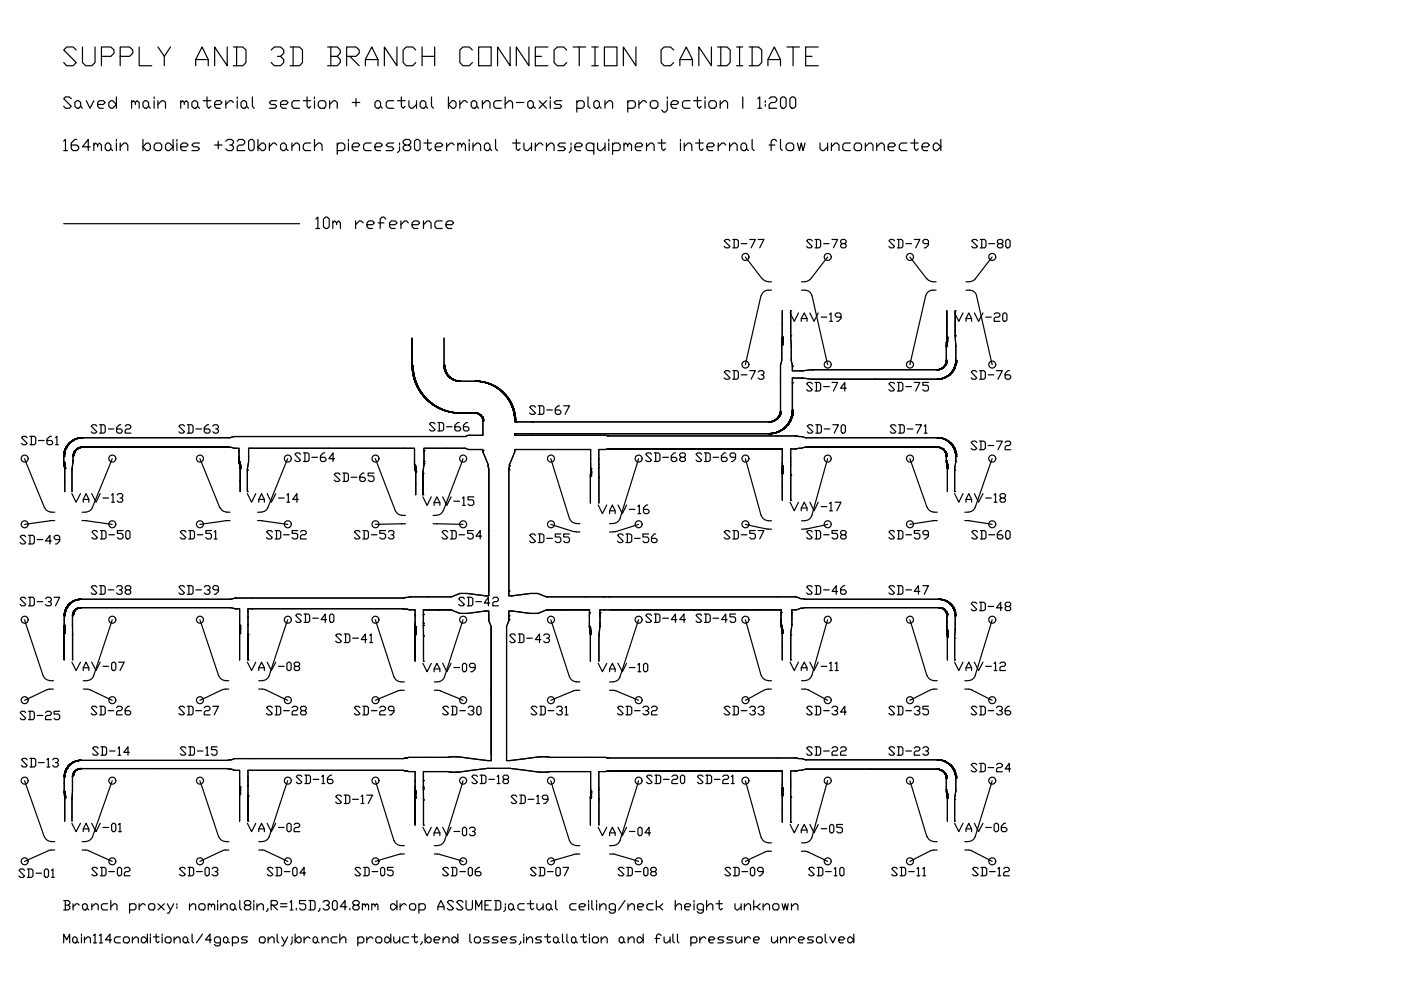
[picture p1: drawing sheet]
<svg xmlns="http://www.w3.org/2000/svg" width="297mm" height="210mm" viewBox="0 0 297 210" stroke-linecap="round" stroke-linejoin="round" font-family="sans-serif">
<defs><g id="words">
<text font-size="7.5" x="12.3" y="15.2">SUPPLY AND 3D BRANCH CONNECTION CANDIDATE</text>
<text font-size="5.7" x="65.6" y="49.7">10m reference</text>
<g font-size="5.3">
<text x="111.1" y="89.3">SD-67</text>
<text x="111.1" y="116.4">SD-55</text>
<text x="129.8" y="116.4">SD-56</text>
<text x="3.2" y="129.8">SD-37</text>
<text x="18" y="127.4">SD-38</text>
<text x="36.7" y="127.4">SD-39</text>
<text x="96" y="129.8">SD-42</text>
<text x="169.7" y="127.4">SD-46</text>
<text x="187.3" y="127.4">SD-47</text>
</g>
<g font-size="4.9">
<text x="152.4" y="53.6">SD-77</text>
<text x="169.7" y="53.6">SD-78</text>
<text x="187.3" y="53.6">SD-79</text>
<text x="205" y="53.6">SD-80</text>
<text x="166.2" y="69.5">VAV-19</text>
<text x="201.1" y="69.5">VAV-20</text>
<text x="152.4" y="81.5">SD-73</text>
<text x="169.7" y="84">SD-74</text>
<text x="187.3" y="84">SD-75</text>
<text x="204.6" y="81.5">SD-76</text>
<text x="3.2" y="95.6">SD-61</text>
<text x="18" y="93.1">SD-62</text>
<text x="36.7" y="93.1">SD-63</text>
<text x="90" y="92.4">SD-66</text>
<text x="170" y="93.1">SD-70</text>
<text x="187.7" y="93.1">SD-71</text>
<text x="61.4" y="99.1">SD-64</text>
<text x="135.8" y="99.1">SD-68</text>
<text x="146.4" y="99.1">SD-69</text>
<text x="204.6" y="96.7">SD-72</text>
<text x="14.1" y="107.6">VAV-13</text>
<text x="51.2" y="107.6">VAV-14</text>
<text x="69.5" y="103.4">SD-65</text>
<text x="201.1" y="107.6">VAV-18</text>
<text x="88.5" y="108.3">VAV-15</text>
<text x="125.6" y="110.1">VAV-16</text>
<text x="166.2" y="109.4">VAV-17</text>
<text x="3.2" y="116.4">SD-49</text>
<text x="18.3" y="115.4">SD-50</text>
<text x="37" y="115.4">SD-51</text>
<text x="55.4" y="115.4">SD-52</text>
<text x="74.1" y="115.4">SD-53</text>
<text x="92.4" y="115.4">SD-54</text>
<text x="152.4" y="115.4">SD-57</text>
<text x="169.7" y="115.4">SD-58</text>
<text x="187.3" y="115.4">SD-59</text>
<text x="205" y="115.4">SD-60</text>
<text x="204.6" y="130.5">SD-48</text>
<text x="61.4" y="133.3">SD-40</text>
<text x="69.8" y="137.6">SD-41</text>
<text x="106.9" y="137.6">SD-43</text>
<text x="135.8" y="133.3">SD-44</text>
<text x="146.4" y="133.3">SD-45</text>
<text x="14.1" y="143.2">VAV-07</text>
<text x="51.2" y="143.2">VAV-08</text>
<text x="88.5" y="143.6">VAV-09</text>
<text x="125.6" y="143.6">VAV-10</text>
<text x="166.2" y="143.2">VAV-11</text>
<text x="201.1" y="143.2">VAV-12</text>
<text x="3.2" y="153.8">SD-25</text>
<text x="18" y="152.8">SD-26</text>
<text x="36.7" y="152.8">SD-27</text>
<text x="55.4" y="152.8">SD-28</text>
<text x="74.1" y="152.8">SD-29</text>
<text x="92.8" y="152.8">SD-30</text>
<text x="111.5" y="152.8">SD-31</text>
<text x="129.8" y="152.8">SD-32</text>
<text x="152.4" y="152.8">SD-33</text>
<text x="169.7" y="152.8">SD-34</text>
<text x="187.3" y="152.8">SD-35</text>
<text x="204.6" y="152.8">SD-36</text>
<text x="18.3" y="161.2">SD-14</text>
<text x="37" y="161.2">SD-15</text>
<text x="169.7" y="161.2">SD-22</text>
<text x="187.3" y="161.2">SD-23</text>
<text x="3.2" y="163.7">SD-13</text>
<text x="61.7" y="167.2">SD-16</text>
<text x="98.8" y="167.2">SD-18</text>
<text x="135.8" y="167.2">SD-20</text>
<text x="146.8" y="167.2">SD-21</text>
<text x="204.6" y="164.7">SD-24</text>
<text x="69.8" y="171.4">SD-17</text>
<text x="107.2" y="171.4">SD-19</text>
<text x="14.1" y="177.4">VAV-01</text>
<text x="51.2" y="177.4">VAV-02</text>
<text x="88.5" y="178.5">VAV-03</text>
<text x="125.6" y="178.5">VAV-04</text>
<text x="166.2" y="177.8">VAV-05</text>
<text x="201.1" y="177.4">VAV-06</text>
<text x="2.8" y="187.3">SD-01</text>
<text x="18.3" y="187">SD-02</text>
<text x="36.7" y="187">SD-03</text>
<text x="55.4" y="187">SD-04</text>
<text x="74.1" y="187">SD-05</text>
<text x="92.8" y="187">SD-06</text>
<text x="111.1" y="187">SD-07</text>
<text x="129.8" y="187">SD-08</text>
<text x="152.4" y="187">SD-09</text>
<text x="170.4" y="187">SD-10</text>
<text x="187.7" y="187">SD-11</text>
<text x="205" y="187">SD-12</text>
</g>
</g></defs>
<!-- layer: BSA_MATERIAL_SECTION -->
<g fill="none" stroke="#000" stroke-width=".25">
<path d="M87.4 77.5h.1M87.4 77.6h.1M87.4 77.7h.1M87.4 77.7v.1M87.4 77.9h.1M87.4 77.8h.1M87.4 77.9v.1M87.4 77.6v.2M87.4 77.4h.1M87.4 71.7v5.7zM87.4 71.7h.1M87.4 77.4v.3"/>
<path d="M87.4 77.8v.1M87.4 78h.1M87.4 78.1h.1M87.4 78.2h.1M87.4 78.1v.1M87.4 78.3h.1M87.4 78.3v.1M87.4 78.4h.1M87.4 78.4v.1M87.4 78.5h.1M87.4 78.4l.1 .1M87.4 78v.4"/>
<path d="M87.5 78.5h.1M87.5 78.6h.1M87.5 78.7h.1M87.5 78.8h.1M87.5 78.8v.2M87.5 78.5v.3M87.5 78.9h.1M87.5 79h.1M87.5 79v.1M87.5 79.1h.1M87.5 79.2h.1M87.5 79.2v.1"/>
<path d="M87.5 79.3h.1M87.5 79.3l.1 .1M87.5 79.1v.1M87.5 79.1v.2M87.6 79.4h.1M87.6 79.5h.1M87.6 79.5v.1M87.6 79.6h.1M87.6 79.4v.1M87.6 79.4v.2M87.6 79.6v.1M87.6 79.7h.1"/>
<path d="M87.6 79.7l.1 .1M87.7 79.8h.1M87.7 79.9h.1M87.7 79.9v.1M87.7 79.8v.1M87.7 80h.1M87.7 80v.1M94.1 77.4h.1M94.1 77.5h.1M94.1 77.5v.1M94.1 77.6h.1M94.1 77.7h.1"/>
<path d="M94.1 77.6v.1M94.1 77.7v.1M94.1 77.8h.1M94.1 77.9h.1M94.1 77.8v.1M94.1 71.7v5.7M94.1 71.7h.1M94.1 77.4v.1M94.2 77.9h.1M94.2 78h.1M94.2 77.9v.1M94.2 78.1h.1"/>
<path d="M94.2 78.2h.1M94.2 78v.2M94.2 78.1v.1M94.2 78.2v.1M94.2 78.3h.1M94.3 78.3h.1M94.3 78.4h.1M94.3 78.3v.1M94.3 78.5h.1M94.3 78.4v.1M94.3 78.3v.2M94.3 78.5l.1 .1"/>
<path d="M94.3 78.6h.1M94.3 78.5v.1M94.4 78.6h.1M94.4 78.7h.1M94.4 78.7v.1M94.4 78.6v.1M94.4 78.8h.1M94.4 78.9h.1M94.4 78.8v.1M94.4 78.9l.1 .1M94.5 78.9h.1M94.5 79h.1"/>
<path d="M94.5 78.9v.2M94.5 79.1h.1M94.5 79l.1 .1M94.6 79.1h.1M94.6 79.2h.1M94.6 79.1l.1 .1M94.7 79.2h.1M94.7 79.3h.1M94.7 79.3v.1M94.7 79.4h.1M94.7 79.4l.1 .1M94.8 79.4h.1"/>
<path d="M94.8 79.4v.1M94.8 79.5h.1M94.9 79.5h.1M94.9 79.6h.1M94.9 79.5v.1M94.9 79.6l.1 .1M95 79.6h.1M95 79.7h.1M95 79.7l.1 .1M95 79.8h.1M95 79.7v.1M95.1 79.8h.1"/>
<path d="M95.1 79.8l.1 .1M95.2 79.9h.1M95.2 79.9v.1M95.2 80h.1M95.3 80h.1M95.3 80l.1 .1M165.5 77.7v3.4M165.5 77.7h.1M165.7 76.2l-.2 1.5M165.7 76.2h.1M165.7 73.2h.1M165.7 73.1h.1"/>
<path d="M165.7 73.3h.1M165.7 73.3v.2M165.7 73.5h.1M165.7 73.5v2.7zM165.7 73.2v.1M165.8 73l-.1 .2M165.8 73h.1M165.8 72.9h.1M165.8 72.8h.1M165.8 72.7v.1M165.8 72.7h.1M165.8 72.6h.1"/>
<path d="M165.8 72.5h.1M165.8 72.4h.1M165.8 73.1l-.1 .1M165.8 73.1h.1M165.8 72.9v.1M165.8 72.8v.3M165.8 72.2h.1M165.8 71.8h.1M165.8 71.7h.1M165.8 72.3h.1M165.8 72.1h.1M165.8 72h.1"/>
<path d="M165.8 71.9h.1M165.8 71.8v.9M165.8 72.4v.1M165.9 71.2v.3M165.9 71.7l-.1 .1M165.9 71.7h.1M165.9 71.6h.1M165.9 71.5h.1M165.9 71.2h.1M165.9 71.5v.1M165.9 71.8h.1M165.9 65.9v5.3z"/>
<path d="M165.9 71.5v.2M167.6 71.2l.2 2.1M167.6 71.2h.1M167.6 65.9v5.3v-5.3M167.8 76.5l.2 1.2M167.8 76.2v.3M167.8 76.2h.1M167.8 73.5h.1M167.8 73.5v-.2v.2M167.8 73.5v2.7M168 77.7v.9h1.9M168 77.7h.1"/>
<path d="M168 77.7v.9M172.3 78.4l-2.1 .2M172.3 78.4h.1M172.3 78.4h26.3M198.6 78.4h.1M198.6 78.4h.5M198.7 78.4h.1M198.8 78.4h.1M198.9 78.4h.1M199 78.4h.1M199.1 78.3h.1M199.1 78.3l-.1 .1"/>
<path d="M199.2 78.3h.1M199.3 78.3h.1M199.3 78.2v.1M199.3 78.2h.1M199.4 78.2h.1M199.4 78.2l-.1 .1M199.5 78.2h.1M199.6 78.2h-.1M199.6 78.2h.1M199.6 78.1h.1M199.6 78.2h-.2M199.6 78.1v.1"/>
<path d="M199.7 78.1h.1M199.8 78h.1M199.8 78l-.1 .1M199.9 78h.1M199.9 77.9h.1M199.9 77.9l-.1 .1M200 77.9h-.1M200 77.9h.1M200 77.8v.1M200 77.8h.1M200.1 77.8h-.1M200.1 77.8h.1"/>
<path d="M200.1 77.7v.1M200.2 77.7h-.1M200.2 77.7h.1M200.2 77.6h.1M200.2 77.6v.1M200.3 77.6h.1M200.3 77.5h.1M200.3 77.4h.1M200.3 77.4v.2M200.4 77.4l-.1 .1M200.4 77.4h.1M200.4 77.4h-.1"/>
<path d="M200.4 80h-.1M200.4 80h.1M200.4 77.3h.1M200.4 77.2h.1M200.4 77.3v.1M200.4 77.2v.1M200.5 79.9h.1M200.5 77.2h.1M200.5 77.1h.1M200.5 77.2h-.1M200.5 79.9l-.1 .1M200.5 77h.1"/>
<path d="M200.5 77v.2M200.6 79.9h-.1M200.6 79.9h.1M200.6 76.9h.1M200.6 76.8h.1M200.6 76.8l-.1 .2M200.6 76.9l-.1 .1M200.6 76.7h.1M200.6 76.6h.1M200.6 76.5h.1M200.6 76.4h.1M200.6 73.2h.1"/>
<path d="M200.6 73.3h.1M200.6 73.3v.2M200.6 73.5h.1M200.6 73.5v2.9M200.6 73.2v.1M200.6 76.4v.4M200.7 79.9h.1M200.7 76.4l-.1 .1M200.7 76.4h.1M200.7 73.2h.1M200.7 73v.2M200.7 73.1h.1"/>
<path d="M200.7 73h.1M200.7 72.9h.1M200.7 72.8h.1M200.7 72.7v.1M200.7 72.7h.1M200.7 72.6h.1M200.7 73.3v.2M200.7 73.1v.1M200.7 72.9v.1M200.7 73.3h.1M200.7 73.5v2.9M200.7 72.8v.3"/>
<path d="M200.7 73.2v.1M200.7 79.8v.1M200.7 79.8h.1M200.7 72.2h.1M200.7 72.5h.1M200.7 72.4h.1M200.7 72.3h.1M200.7 72.1h.1M200.7 72h.1M200.7 71.9h.1M200.7 71.9v.8M200.7 71.2v.3"/>
<path d="M200.7 71.8h.1M200.7 71.7h.1M200.7 71.6h.1M200.7 71.5h.1M200.7 71.2h.1M200.7 71.7v.1M200.7 71.5v.1M200.7 65.9v5.3zM200.7 71.5v.4M200.8 79.8h.1M200.8 79.8h-.1M200.8 79.8l-.1 .1"/>
<path d="M200.8 79.7h.1M200.8 79.7v.1M200.9 79.7h.1M200.9 79.7h-.1M201 79.6h.1M201 79.6l-.1 .1M201.1 79.6h.1M201.1 79.6h-.1M201.1 79.5v.1M201.1 79.5h.1M201.2 79.5h.1M201.3 79.4h.1"/>
<path d="M201.3 79.4h-.1M201.3 79.3h.1M201.4 79.3l-.1 .1M201.4 79.3h.1M201.4 79.3l-.2 .2M201.5 79.2h.1M201.5 79.2l-.1 .1M201.5 79.1v.1M201.5 79.1h.1M201.6 79.1h-.1M201.6 79.1h.1M201.7 79h.1"/>
<path d="M201.7 79h-.1M201.7 79l-.2 .2M201.8 78.9h.1M201.8 78.9l-.1 .1M201.8 78.8h.1M201.8 78.8v.1M201.9 78.8h.1M201.9 78.7l-.1 .1M201.9 78.7h.1M201.9 78.8h-.1M201.9 78.7v.1M202 78.6h.1"/>
<path d="M202 78.6l-.1 .1M202 78.5h.1M202 78.5v.1M202.1 78.5h.1M202.1 78.4v.1M202.1 78.4h.1M202.1 78.4l-.1 .1M202.1 78.3h.1M202.1 78.3v.1M202.2 78.2l-.1 .1M202.2 78.3h.1M202.2 78.2h.1"/>
<path d="M202.2 78.1v.1M202.2 78.1h.1M202.2 78.2l-.1 .2M202.3 78.1l-.1 .1M202.3 78.1h.1M202.3 78h.1M202.3 78v.1M202.3 77.9h.1M202.4 77.9h-.1M202.4 77.9h.1M202.4 77.8h.1M202.4 77.8v.1"/>
<path d="M202.4 77.7v.2M202.4 77.7h.1M202.4 77.6h.1M202.4 77.6v.1M202.5 77.6h.1M202.5 77.5h.1M202.5 77.6h-.1M202.5 77.4h.1M202.5 77.4v.2M202.5 77.3h.1M202.5 71.2l.1 2.1M202.5 71.2h.1"/>
<path d="M202.5 65.9v5.3v-5.3M202.5 77.3v.1M202.6 77.3h-.1M202.6 77.3h.1M202.6 77.2h.1M202.6 77.1h.1M202.6 77.2l-.1 .1M202.6 77h.1M202.6 76.9h.1M202.6 76.9v.1M202.6 76.8h.1M202.6 76.8v.1"/>
<path d="M202.6 76.7v.1M202.6 76.7h.1M202.6 77v.3M202.6 76.6h.1M202.6 76.5h.1M202.6 76.4h.1M202.6 76.6v.1M202.6 73.5h.1M202.6 73.5v-.2v.2M202.6 73.5v2.9M202.6 76.4v.3M13.5 98h.1"/>
<path d="M13.5 98v.1M13.5 97.9h.1M13.5 97.6v.3M13.5 97.6h.1M13.5 96.8v.8zM13.5 97.9v.1M13.5 98.2h.1M13.5 98.3h.1M13.5 98.4h.1M13.5 98.1h.1M13.5 98.2v.1M13.5 98.3l.1 .3"/>
<path d="M13.6 98.4h.1M13.6 98.5h.1M13.6 98.6h.1M13.6 98.6v.1M13.6 98.7h.1M13.6 98.9h.1M13.6 98.8h.1M13.6 98.9l.1 .3M13.6 98.6l.1 .3M13.7 99h.1M13.7 99.1h.1M13.7 98.9h.1"/>
<path d="M13.7 99.2h.1M13.7 99.7h.1M13.7 99.3h.1M13.7 99.4h.1M13.7 99.7v4.5zM13.7 99.2v.5M15.1 93.6h.1M15.2 93.5h.1M15.2 99.4l.1 4.8zM15.3 93.4h.1M15.3 93.4v.1M15.4 93.4h.1"/>
<path d="M15.4 93.4h-.1M15.5 93.4h.1M15.5 93.4h-.1M15.5 93.3h.1M15.5 96.6h.1M15.5 96.7h.1M15.5 96.8h.1M15.5 96.5h.1M15.5 97.6h.1M15.5 97.6v.3v-.3M15.5 96.8v.8M15.5 96.5v.3"/>
<path d="M15.5 97.9l-.2 1.5M15.5 96.3h.1M15.5 96.4h.1M15.5 96.3v.2M15.5 93.3l-.1 .1M15.5 96.5v.1M15.6 93.3h.1M15.6 93.3h-.1M15.6 96.2h.1M15.6 96.3h.1M15.6 96.2v.1M15.6 96.3h-.1"/>
<path d="M15.6 96.1h.1M15.6 96.1v.1M15.7 93.2h.1M15.7 93.2l-.1 .1M15.7 96h.1M15.7 96l-.1 .1M15.7 95.9h.1M15.7 95.9v.1M15.7 95.8h.1M15.8 93.2h.1M15.8 95.7h.1M15.8 95.8h.1"/>
<path d="M15.8 95.7v.1M15.8 95.8l-.1 .1M15.8 95.8h-.1M15.8 93.1h.1M15.8 93.1v.1M15.8 95.6h.1M15.8 95.6v.1M15.9 95.6h.1M15.9 95.6l-.1 .1M15.9 93.1l-.1 .1M15.9 93.1h.1M15.9 95.6h-.1"/>
<path d="M16 93.1h.1M16 95.5h.1M16 95.5l-.1 .1M16 93.1h-.2M16 95.4h.1M16 95.4v.1M16.1 93.1h.1M16.1 95.3h.1M16.1 95.4h.1M16.1 95.3l-.1 .1M16.1 95.4h-.1M16.1 93h.1"/>
<path d="M16.1 93v.1M16.1 93l-.1 .1M16.2 93h.1M16.2 95.3h.1M16.3 93h.1M16.3 95.2h.1M16.3 95.2l-.1 .1M16.3 93h-.1M16.3 95.1h.1M16.3 95.1v.1M16.4 95.1h.1M16.4 95.1l-.1 .1"/>
<path d="M16.5 95.1h.1M16.6 95h.1M16.6 95.1h.1M16.6 95v.1M16.7 95h.1M16.7 94.9h.1M16.7 94.9v.1M16.7 95h-.1M16.8 94.9h.1M16.8 94.9h.2M16.9 94.9h.1M16.9 94.9h-.1"/>
<path d="M17 94.9h.1M17 94.8h.1M17 94.8l-.1 .1M17 94.8h.2M17 94.8v.1M17.1 94.8h.1M17.2 94.8h.1M17.5 92.8h31M17.5 94.8h31zM48.8 94.8l1.2 .3M50 92.6h3.4M50 92.6h.1"/>
<path d="M50 95.1h.1M50 95.1h.7v.5M50 92.6l-1.2 .2M50.7 95.6h.1M50.7 97.9h.1M50.7 97.6v.3M50.7 97.6h.1M50.7 95.6v1.4M50.7 97h.1M50.7 97v.6zM50.7 98h.1M50.7 98.1h.1"/>
<path d="M50.7 98v.1M50.7 98.1l.1 .2M50.7 97.9v.1M50.8 98.2h.1M50.8 98.3h.1M50.8 98.4h.1M50.8 98.3v.4M50.8 98.5h.1M50.8 98.7h.1M50.8 98.6h.1M50.8 98.9h.1M50.8 98.8h.1"/>
<path d="M50.8 99h.1M50.8 98.7v.3M50.8 98.9l.1 .1M50.9 99.2h.1M50.9 99h.1M50.9 99.1h.1M50.9 99v.2M50.9 99.2v.1M50.9 99.7h.1M50.9 99.3h.1M50.9 99.4h.1M50.9 99.7v4.5z"/>
<path d="M50.9 99.2v.5M52.5 99.7h.1M52.7 95.6h.1M52.7 95.1v.5M52.7 95.1h.7zM52.7 97.6h.1M52.7 97.6v.3v-.3M52.7 95.6v1.4M52.7 97h.1M52.7 97v.6M52.7 97.9l-.2 1.8M53.4 92.6h.1"/>
<path d="M53.4 95.1h.1M53.4 92.6h32.3M53.4 95.1h32.3zM85.7 92.6h1.4M85.7 95.1h1.4M85.7 92.6h.1M85.7 95.1h.1M87.1 92.6h11.3M87.1 92.6h.1M87.1 95.1h.1M87.1 95.1h.8v.5M87.7 80.1h.1"/>
<path d="M87.7 80.1l.1 .1M87.8 80.2h.1M87.8 80.1h.1M87.8 80.2v.1M87.8 80.1v.3M87.8 80.3h.1M87.8 80.4h.1M87.8 80.3v.1M87.8 80.5h.1M87.8 80.4l.1 .1M87.8 80.4v.1M87.9 80.6h.1"/>
<path d="M87.9 80.6v.1M87.9 80.5h.1M87.9 95.6h.1M87.9 98.7h.1M87.9 98.6h.1M87.9 98.7v.1M87.9 98.3v.3M87.9 98.3h.1M87.9 98.6v.2M87.9 95.6v2.3M87.9 97.9h.1M87.9 97.9v.4z"/>
<path d="M87.9 80.5v.1M87.9 98.6v.1M87.9 80.7h.1M87.9 80.7l.1 .1M87.9 98.8h.1M87.9 98.9h.1M87.9 98.8v.1M88 80.8h.1M88 80.9h.1M88 99h.1M88 99.1h.1M88 99.2h.1"/>
<path d="M88 98.9h.1M88 80.8v.2M88 98.9v.6M88 81h.1M88 99.3h.1M88 99.4h.1M88 99.5h.1M88.1 81h.1M88.1 81.1h.1M88.1 81.1v.1M88.1 99.5h.1M88.1 99.7h.1"/>
<path d="M88.1 81v.1M88.1 99.5v.3M88.1 99.7v.3M88.1 81.2h.1M88.1 99.9h.1M88.1 99.8h.1M88.1 100h.1M88.1 81.2v.1M88.1 81.3h.1M88.1 81.3l.1 .1M88.2 81.4h.1M88.2 81.4v.1"/>
<path d="M88.2 81.5h.1M88.2 81.5l.1 .1M88.3 81.6h.1M88.3 81.7h.1M88.3 81.7v.1M88.3 81.6v.1M88.3 81.8h.1M88.4 81.8v.1M88.4 81.8h.1M88.4 81.9h.1M88.4 81.9v.1M88.4 82l.1 .1"/>
<path d="M88.4 82h.1M88.5 82h.1M88.5 82.1h.1M88.5 82v.1M88.6 82.2h.1M88.6 82.2v.2M88.6 82.2v.1M88.6 82.3h.1M88.6 82.4h.1M88.7 82.4h.1M88.7 82.4l.1 .2M88.7 82.5h.1"/>
<path d="M88.8 82.6h.1M88.8 82.6l.1 .2M88.8 82.6l.1 .1M88.9 82.7h.1M88.9 82.7v.1M88.9 82.8h.1M88.9 82.9h.1M88.9 82.8l.1 .1M88.9 82.8v.1M89 82.9h.1M89 82.9v.1M89 83h.1"/>
<path d="M89.1 83v.1M89.1 83.1h.1M89.1 83.1l.1 .2M89.1 83.1l.1 .1M89.2 83.2h.1M89.2 83.2v.1M89.2 83.3h.1M89.2 83.3l.1 .1M89.3 83.3h.1M89.3 83.4h.1M89.3 83.3l.2 .3M89.3 83.4l.2 .2"/>
<path d="M89.4 83.5h.1M89.5 83.6h.1M89.5 83.6v.1M89.5 83.7h.1M89.6 83.7h.1M89.6 83.7v.1M89.6 83.7l.1 .1M89.6 83.8h.1M89.7 83.8h.1M89.7 83.8v.1M89.7 83.9v.1M89.7 84h.1"/>
<path d="M89.8 84h.1M89.8 84l.1 .1M89.9 84.1h.1M89.9 95.6h.1M89.9 98.3h.1M89.9 97.9h.1M89.9 98.3l-.2 2M89.9 84.1l.1 .1M89.9 95.1v.5M89.9 95.1h.7zM89.9 95.6v2.3M89.9 97.9v.4"/>
<path d="M90 84.2h.1M90 84.2v.1M90 84.3h.1M90.1 84.3h.1M90.1 84.3v.1M90.1 84.4h.1M90.1 84.4l.1 .1M90.2 84.4h.1M90.2 84.5h.1M90.2 84.5l.1 .1M90.3 84.5h.1M90.3 84.6h.1"/>
<path d="M90.3 84.6l.3 .2M90.4 84.6h.1M90.4 84.7h.1M90.5 84.7h.1M90.5 84.8h.1M90.6 84.8h.1M90.6 84.8v.1M90.6 84.9h.1M90.6 95.1h.1M90.6 95.1h7.8zM90.7 84.9h.1M90.7 84.9v.1"/>
<path d="M90.7 84.9l.1 .1M90.7 85h.1M90.8 85h.1M90.8 85l.1 .1M90.8 85l.2 .2M90.8 85.1h.1M90.9 85.1h.1M91 85.2h.1M91 85.2l.1 .1M91.1 85.3h.1M91.1 85.3l.1 .1M91.2 85.4h.1"/>
<path d="M91.3 85.4l.1 .1M91.3 85.4h.1M91.4 85.5h.1M91.4 85.5v.1M91.4 85.5l.1 .1M91.4 85.6h.1M91.5 85.6h.1M91.5 85.6l.1 .1M91.6 85.7h.1M91.7 85.7h.1M91.7 85.7l.1 .1M91.7 85.8h.1"/>
<path d="M91.8 85.8h.1M91.8 85.8l.1 .1M91.9 85.9h.1M91.9 85.9l.1 .1M92 86h.1M92 86h.2M92.1 86h.1M92.2 86h.1M92.2 86v.1M92.2 86.1h.1M92.3 86.1h.1M92.3 86.1l.1 .1"/>
<path d="M92.3 86.1l.3 .2M92.4 86.2h.1M92.4 86.2l.2 .1M92.5 86.2h.1M92.6 86.3h.1M92.6 86.3l.1 .1M92.7 86.3h.1M92.7 86.3l.1 .1M92.7 86.4h.1M92.8 86.4h.1M92.8 86.4l.1 .1M92.8 86.4l.2 .1"/>
<path d="M92.9 86.5h.1M93 86.5h.1M93 86.5l.1 .1M93.1 86.5h.1M93.1 86.5v.1M93.1 86.6h.1M93.1 86.6h.2M93.2 86.6h.1M93.2 86.6l.1 .1M93.3 86.6v.1M93.3 86.7h.1M93.4 86.7h.1"/>
<path d="M93.4 86.7l.1 .1M93.5 86.8h.1M93.5 86.7v.1M93.6 86.8h.1M93.6 86.8h.2M93.7 86.8h.1M93.8 86.8h.1M93.8 86.8v.1M95.4 80.1h.1M95.5 80.1h.1M95.5 80.2h.1M95.5 80.1v.1"/>
<path d="M95.6 80.2h.1M95.6 80.2l.1 .1M95.7 80.3h.1M95.8 80.3h.1M95.8 80.3v.1M95.8 80.4h.1M95.9 80.4h.1M96 80.4h.1M96 80.5h.1M96 80.4l.1 .1M96 80.5h.2M96 80.4v.1"/>
<path d="M96.1 80.5h.1M96.2 80.5h.1M96.2 80.6h.1M96.2 80.5v.1M96.3 80.6h.1M96.4 80.6h.1M96.4 80.6v.1M96.4 80.7h.1M96.4 80.7h.2M96.5 80.7h.1M96.6 80.7h.1M96.7 80.7h.1"/>
<path d="M96.7 80.7h.2M96.8 80.7h.1M96.9 80.7h.1M96.9 80.7v.1M96.9 80.8h.1M96.9 80.8h.3M97 80.8h.1M97.1 80.8h.1M97.2 80.8h.1M97.2 80.8h.3M97.3 80.8h.1M97.4 80.8h.1"/>
<path d="M97.5 80.8h.1M97.5 80.8h3.2M98.4 95.1h.3M98.4 95.1h.1M98.7 95.1l.6 .2M99.3 95.3h.2M99.5 95.3h2.7M99.5 95.3h.1M99.8 92.3h2.4M100.7 80.8h.1M100.7 80.8h.5M100.8 80.8h.1"/>
<path d="M100.9 80.8h.1M101 80.8h.1M101.1 80.8h.1M101.2 80.8h.1M101.3 80.8h.1M101.3 80.8l.1 .1M101.4 80.8h.1M101.4 80.8l.1 .1M101.4 80.9h.5M101.4 80.9h.1M101.5 80.9h.1M101.6 80.9h.1"/>
<path d="M101.7 80.9h.1M101.7 80.9h.2M101.8 80.9h.1M101.9 88v.1M101.9 80.9h.1M101.9 88.1h.1M101.9 88.2h.1M101.9 88.1l.1 .1M101.9 88.1v.1M102 80.9h.1M102 88.2h.1M102 80.9l.2 .1"/>
<path d="M102 88.2l.1 .1M102.1 80.9h.1M102.1 80.9v.1M102.1 88.3h.1M102.1 88.2h.1M102.1 88.2v.2M102.1 81h.1M102.1 88.4h.1M102.1 88.3l.1 .1M102.2 81h.1M102.2 88.4h.1M102.2 88.4v.1"/>
<path d="M102.2 95.3h.2v.3M102.2 95.3h.1M102.2 92.3h.1M102.2 88.5h.1M102.2 81h.2M102.2 88.6h.1M102.2 88.5v.1M102.3 81h.1M102.3 88.6h.1M102.3 88.7h.1M102.3 88.6v.3M102.3 88.8h.1"/>
<path d="M102.3 88.9h.1M102.3 88.8l.1 .1M102.3 81h.2M102.4 81h.1M102.4 88.9h.1M102.4 89h.1M102.4 89.1h.1M102.4 89.2h.1M102.4 89.3h.1M102.4 89.3v3h-.2M102.4 95.6l1.1 2.9M102.4 88.9v.4"/>
<path d="M102.4 95.6h.1M102.4 89.2v.1M102.5 81h.1M102.5 81h.2M102.6 81h.1M102.7 81h.1M102.7 81l.1 .1M102.7 81.1h.1M102.8 81.1h.1M102.9 81.1h.1M103 81.1l.1 .1M103 81.1h.1"/>
<path d="M103 81.1v.1M103 81.2h.1M103 81.2h.2M103.1 81.2h.1M103.2 81.2h.1M103.3 81.2h.1M103.3 81.2v.1M103.3 81.3h.1M103.4 81.3h.1M103.5 81.3h.1M103.5 98.5v.3M103.5 98.8h.1"/>
<path d="M103.5 98.8l.1 .8M103.6 81.3h.1M103.6 81.3l.2 .1M103.6 99.6h.1M103.6 99.6v25.7zM103.6 81.3l.1 .1M103.7 81.4h.1M103.8 81.4h.1M103.8 81.4l.1 .1M103.9 81.5h.1M104 81.5h.1M104.1 81.5h.1"/>
<path d="M104.2 81.6h.1M104.2 81.5v.1M104.3 81.6h.1M104.3 81.6l.1 .1M104.4 81.6h.1M104.4 81.6v.1M104.4 81.7h.1M104.5 81.7h.1M104.5 81.7l.1 .1M104.6 81.8h.1M104.7 81.8h.1M104.7 81.8l.2 .1"/>
<path d="M104.8 81.9h.1M104.9 81.9h.1M104.9 81.9l.1 .1M104.9 81.9v.1M104.9 82h.1M105 82h.1M105 82l.1 .1M105.1 82.1h.1M105.2 82.1h.1M105.2 82.1l.1 .1M105.3 82.2h.1M105.4 82.2h.1"/>
<path d="M105.4 82.2l.1 .2M105.4 82.2v.1M105.4 82.3h.1M105.5 82.3v.1M105.5 82.3h.1M105.5 82.4h.1M105.5 82.4h.2M105.6 82.4h.1M105.6 82.4l.1 .1M105.7 82.4h.1M105.7 82.4v.1M105.7 82.5h.1"/>
<path d="M105.7 82.5l.1 .1M105.8 82.5h.1M105.8 82.5l.1 .1M105.8 82.6h.1M105.9 82.6h.1M105.9 82.6l.1 .1M106 82.6h.1M106 82.7h.1M106 82.7l.1 .1M106.1 82.8h.1M106.2 82.8h.1M106.2 82.8v.1"/>
<path d="M106.2 82.9h.1M106.3 82.9h.1M106.3 82.9v.1M106.3 83h.1M106.3 83l.1 .1M106.4 83h.1M106.4 83v.1M106.4 83.1h.1M106.4 83.1l.1 .1M106.5 83.1l.1 .1M106.5 83.1h.1M106.5 83.2h.1"/>
<path d="M106.6 83.2h.1M106.6 83.2v.1M106.6 83.3h.1M106.7 83.3h.1M106.7 83.4h.1M106.7 83.3l.1 .1M106.8 83.4h.1M106.8 83.4v.1M106.8 83.5h.1M106.9 83.5h.1M106.9 83.5v.1M106.9 83.5l.2 .2"/>
<path d="M106.9 83.6h.1M107 83.6h.1M107 83.7h.1M107.1 83.7h.1M107.1 83.7v.1M107.1 83.8h.1M107.1 83.8l.1 .1M107.2 83.9h.1M107.2 83.9l.1 .1M107.3 84h.1M107.3 84l.1 .1M107.4 84.1h.1"/>
<path d="M107.4 84.1v.1M107.4 84.2h.1M107.4 84.2l.1 .1M107.5 84.3h.1M107.6 84.3h.1M107.6 84.3v.1M107.6 84.4h.1M107.6 84.4l.1 .1M107.7 84.5h.1M107.7 84.5v.1M107.7 84.6h.1M107.7 84.6l.1 .1"/>
<path d="M107.8 84.7h.1M107.8 84.8h.1M107.8 84.7l.1 .1M107.8 84.7v.1M107.9 84.8h.1M107.9 84.8v.1M107.9 99.6v25.7M107.9 99.6h.1M107.9 84.9h.1M107.9 84.9v.1M107.9 85h.1M108 85h.1"/>
<path d="M108 85v.1M108 98.8h.1M108 98.8l-.1 .8M108 85.1h.1M108.1 85.1h.1M108.1 85.2h.1M108.1 85.2v.1M108.1 85.1v.1M108.1 85.2l.1 .2M108.1 85.3h.1M108.1 85.3l.1 .1M108.2 85.3h.1"/>
<path d="M108.2 85.4h.1M108.2 85.4v.1M108.2 85.5h.1M108.2 85.4l.1 .2M108.3 85.6h.1M108.3 85.5v.1M108.3 85.6v.1M108.3 85.7h.1M108.4 85.7h.1M108.4 85.7v.1M108.4 85.8h.1M108.4 85.8v.1"/>
<path d="M108.4 85.9h.1M108.4 85.9l.1 .1M108.4 85.8l.1 .1M108.5 85.9h.1M108.5 86h.1M108.5 85.9v.1M108.5 86.1h.1M108.5 86v.1M108.5 86.2h.1M108.5 86.1v.1M108.6 86.2h.1M108.6 86.2v.1"/>
<path d="M108.6 86.3h.1M108.6 86.2v.2M108.6 86.4h.1M108.6 86.4l.1 .1M108.7 86.5h.1M108.7 86.6h.1M108.7 86.6l.1 .2M108.7 86.5v.1M108.7 86.7h.1M108.7 86.6l.1 .1M108.8 86.7h.1M108.8 86.8h.1"/>
<path d="M108.8 86.8v.1M108.8 86.7v.1M108.8 86.9h.1M108.8 86.9v.1M108.8 86.9v.2M108.8 87h.1M108.8 87.1h.1M108.9 87.1h.1M108.9 87.2h.1M108.9 87.3h.1M108.9 87.1v.2M108.9 87.4h.1"/>
<path d="M108.9 87.4l.1 .1M108.9 87.3v.1M109 87.5h.1M109 87.6h.1M109 87.6v.1M109 87.5v.1M109 87.7h.1M109 87.8h.1M109 87.7v.1M109 87.9h.1M109 87.8l.1 .1M109 87.7v.2"/>
<path d="M109.1 87.9h.1M109.1 87.9v.1M109.1 88h.1M109.1 88.1h.1M109.1 88.2h.1M109.1 88v.2M109.1 88.3h.1M109.1 88.4h.1M109.1 88.6h.1M109.1 88.5h.1M109.1 88.6v.1M109.1 88.5v.1"/>
<path d="M109.1 88.2v.2M109.1 88.4v.3M109.1 88.7h.1M109.1 88.7v.1M109.1 88.8h.1M109.1 88.9h.1M109.1 88.8v.2M109.1 89h.1M109.1 89.1h.1M109.1 89.2h.1M109.1 89.2v.1M109.1 89.3h.1"/>
<path d="M109.1 88.9v.1M109.1 95.6h.1M109.1 89.3v.1h.3M109.1 92h.3M109.1 92v.3h.3M109.1 89.3v.2h.3M109.1 95.6v.2M109.1 95.8l-1.1 3M109.1 88.8v.5M109.4 95.3h-.3v.3M109.4 92h.1M109.4 95.3h.1"/>
<path d="M109.4 92.3h.1M109.4 92h3.5M109.4 95.3h3.5M109.4 92.3h3.5M112.9 92h.1M112.9 95.3h.1M112.9 92.3h.1M112.9 92.3h11.2M112.9 95.3h11.2zM112.9 89.4h50.1M112.9 92h50.1zM112.9 89.5h50.1"/>
<path d="M124.1 92.3h.1M124.1 95.3h.1M124.1 92.3h4M124.1 95.3h1.1zM125.2 97.2h.1M125.2 95.3v1.9M125.2 99.8v.1M125.2 99.4h.1M125.2 99.4v.1M125.2 99.5h.1M125.2 99.6h.1M125.2 99.5v.1"/>
<path d="M125.2 99.7h.1M125.2 99.7v.1M125.2 99.8h.1M125.2 99.9h.1M125.2 99.9v.1M125.2 100h.1M125.2 99.3h.1M125.2 99v.3M125.2 99h.1M125.2 97.2v1.4M125.2 98.6h.1M125.2 98.6v.4z"/>
<path d="M125.2 99.3v.1M125.2 99.6v.1M125.2 100v.6M127 97.2h.1M127 99h.1M127 99v.3v-.3M127 99.3v7.4zM127 97.2v1.4M127 98.6h.1M127 98.6v.4M128.1 92.3h.1M128.1 95.3h.1"/>
<path d="M128.1 95.3h-1.1v1.9M128.1 92.3l1 .1M129.1 95.2l-1 .1M129.1 92.4h.1M129.1 95.2h.1M129.1 92.4h35.8M129.1 95.2h35.8zM163 92h.1M163 89.5h.1M163 89.4h.1M163 89.4v.1M163.1 89.4h.1"/>
<path d="M163.1 92h.1M163.1 89.5h.1M163.2 92h.1M163.2 89.4h.1M163.2 89.4h.2M163.2 89.4l-.1 .1M163.2 91.9h.1M163.2 91.9v.1M163.3 92h.1M163.3 89.4h.1M163.3 91.9h.1M163.3 91.9l-.1 .1"/>
<path d="M163.3 91.9h.2M163.4 91.9h.1M163.4 89.4h.1M163.4 89.4h.2M163.5 91.9h.1M163.5 89.4h.1M163.5 89.4h-.1M163.6 91.9h.1M163.6 89.4h.1M163.7 91.9h.1M163.7 89.3h.1M163.7 89.3l-.1 .1"/>
<path d="M163.7 89.4h.1M163.8 91.9h.1M163.8 89.3h.1M163.8 89.3h-.1M163.9 91.9h.1M163.9 89.3h.1M163.9 89.3h-.2M164 91.9h.1M164 89.3h.1M164 91.8l-.1 .1M164 91.8v.1M164 91.8h.1"/>
<path d="M164 89.2h.1M164 89.2v.1M164.1 91.8h.1M164.1 89.2h.1M164.1 89.2h-.1M164.1 91.8l-.3 .1M164.2 91.8h-.1M164.2 91.8h.1M164.2 89.2h.1M164.2 89.1v.1M164.2 89.1h.1M164.3 91.8h.1"/>
<path d="M164.3 89.1h.1M164.3 89.1h-.1M164.3 89.1l-.1 .1M164.3 89v.1M164.3 89h.1M164.4 91.8h-.1M164.4 91.8h.1M164.4 89h.1M164.5 91.8h.1M164.5 89h-.1M164.5 89h.1M164.5 91.7h.1"/>
<path d="M164.5 91.7v.1M164.5 88.9h.1M164.5 88.9v.1M164.6 91.7h.1M164.6 88.9h-.1M164.6 88.9h.1M164.6 91.7h-.1M164.6 88.8h.1M164.6 88.8v.1M164.6 88.8l-.1 .1M164.7 91.7h.1M164.7 88.8h-.1"/>
<path d="M164.7 88.8h.1M164.7 88.7h.1M164.7 91.6v.1M164.8 91.6l-.1 .1M164.8 88.7h.1M164.8 88.7l-.1 .1M164.8 91.6h.1M164.8 91.6l-.2 .1M164.8 88.6h.1M164.8 88.6v.1M164.9 91.6h.1M164.9 88.6h-.1"/>
<path d="M164.9 88.6h.1M164.9 92.4h.1M164.9 95.2h.1M164.9 92.4h3.7M164.9 95.2h1zM164.9 88.5h.1M164.9 88.5v.1M164.9 91.5v.1M164.9 91.5h.1M165 91.5l-.1 .1M165 91.5h.1M165 88.5h.1"/>
<path d="M165 88.4h.1M165 88.5l-.1 .1M165 88.4l-.1 .1M165 88.4v.1M165.1 91.5h.1M165.1 88.4h.1M165.1 88.4h-.1M165.1 91.5h-.1M165.1 88.3v.1M165.1 88.3h.1M165.1 88.2v.1M165.1 88.2h.1"/>
<path d="M165.2 88.2h-.1M165.2 88.2h.1M165.2 91.5h-.1M165.2 91.4h.1M165.2 88.1v.1M165.2 88.1h.1M165.2 88.1l-.1 .1M165.2 88v.1M165.2 88h.1M165.3 91.4l-.1 .1M165.3 91.4h.1M165.3 88h.1"/>
<path d="M165.3 87.9h.1M165.3 87.9v.1M165.3 91.4l-.2 .1M165.4 91.4h.1M165.4 87.8h.1M165.4 87.7h.1M165.4 87.8l-.1 .1M165.4 91.3v.1M165.4 91.3h.1M165.4 87.6h.1M165.4 87.6v.2M165.4 87.5h.1"/>
<path d="M165.4 87.4h.1M165.4 87.4v.2M165.5 91.3h.1M165.5 87.3l-.1 .1M165.5 87.3h.1M165.5 87.2h.1M165.5 87.1h.1M165.5 87h.1M165.5 87.4h.1M165.5 91.3h-.1M165.5 81.1h.1M165.5 81.1v5.9z"/>
<path d="M165.5 87v.4M165.5 91.2v.1M165.5 91.2h.1M165.6 91.2l-.1 .1M165.6 91.2h.1M165.7 91.2h.1M165.7 91.2h-.2M165.7 91.1h.1M165.7 91.1v.1M165.8 91.1l-.1 .1M165.8 91.1h.1M165.9 91l-.1 .1"/>
<path d="M165.9 91h.1M165.9 97.1h.1M165.9 95.2v1.9M165.9 99.2v.1M165.9 99.6h.1M165.9 99.7h.1M165.9 99.8h.1M165.9 98.8h.1M165.9 98.8v.1M165.9 98.9h.1M165.9 99h.1M165.9 98.9v.1"/>
<path d="M165.9 99.1h.1M165.9 99.1v.1M165.9 99.2h.1M165.9 99.3h.1M165.9 99.3v.1M165.9 99.4h.1M165.9 99.5h.1M165.9 98.7h.1M165.9 98.4v.3M165.9 98.4h.1M165.9 99.8v.1M165.9 99.9h.1"/>
<path d="M165.9 97.1v.9M165.9 98h.1M165.9 98v.4zM165.9 98.7v.1M165.9 99v.1M165.9 99.4v.6M166 90.9h.1M166 90.9l-.1 .1M166.1 90.9h.1M166.1 90.9h-.1M166.2 90.8l-.1 .1M166.2 90.8h.1"/>
<path d="M166.2 90.7h.1M166.2 90.7v.1M166.3 90.7h-.1M166.3 90.7h.1M166.3 90.7l-.1 .1M166.4 90.6l-.1 .1M166.4 90.6h.1M166.5 90.6h.1M166.5 90.6l-.2 .1M166.5 90.5h.1M166.6 90.4h.1M166.6 90.4l-.2 .2"/>
<path d="M166.7 90.4h.1M166.7 90.3h.1M166.8 90.3h.1M166.8 90.3h-.1M166.8 90.2h.1M166.8 90.3l-.2 .1M166.8 90.2v.1M166.8 90.1h.1M166.9 90.1h.1M167 90h.1M167 90l-.2 .1M167 90l-.1 .1"/>
<path d="M167 89.9h.1M167.1 89.8h.1M167.1 89.8l-.1 .2M167.2 89.7h.1M167.2 89.7l-.1 .1M167.2 89.6v.1M167.2 89.6h.1M167.3 89.6h-.1M167.3 89.6h.1M167.3 89.5h.1M167.3 89.5v.1M167.3 89.4h.1"/>
<path d="M167.3 89.4v.1M167.4 89.4h.1M167.4 89.3h.1M167.4 89.3v.1M167.4 89.4l-.1 .1M167.5 89.2l-.1 .1M167.5 89.2h.1M167.5 89.1h.1M167.5 89.1v.1M167.6 89h.1M167.6 89l-.1 .1M167.6 88.9h.1"/>
<path d="M167.6 88.9v.1M167.6 88.8h.1M167.6 88.8v.1M167.6 97.1h.1M167.6 98.4h.1M167.6 98.4v.3v-.3M167.6 97.1v.9M167.6 98h.1M167.6 98v.4M167.6 98.7v2M167.7 88.7h.1M167.7 88.7l-.1 .1"/>
<path d="M167.7 88.6v.1M167.7 88.6h.1M167.7 88.5h.1M167.7 88.5v.2M167.8 88.5l-.1 .1M167.8 88.5h.1M167.8 88.4h.1M167.8 88.5h-.1M167.8 88.4v.1M167.8 88.3h.1M167.8 88.3v.1M167.8 88.2h.1"/>
<path d="M167.8 88.2v.2M167.9 88.2h.1M167.9 88.1h.1M167.9 88.2h-.1M167.9 88.1v.1M167.9 88h.1M167.9 87.9h.1M167.9 88v.1M167.9 87.9v.1M167.9 87.8v.1M167.9 87.8h.1M167.9 87.7h.1"/>
<path d="M167.9 87.7v.1M167.9 87.6h.1M167.9 87.6v.5M168 87.6l-.1 .1M168 87.6h.1M168 87.5h.1M168 87.4h.1M168 87.3v.1M168 87.3h.1M168 87.2h.1M168 87.6h-.1M168 87.2v.1"/>
<path d="M168 87.1h.1M168 87h.1M168 81.1v5.9M168 87v.6M168 87.1v.1M168 87v.1M168.6 95.2h.1M168.6 95.2h-1v1.9M169.6 95.1l-1 .1M169.6 95.1h.1M169.9 80.2h-1.9v.9M170.8 94.8l-1.2 .3"/>
<path d="M171 92.8h27.6M171 94.8h27.6zM172.3 80.4h26.3zM198.9 94.8h.2M199 94.8h.1M199.1 94.8h.1M199.1 94.8l.2 .1M199.1 94.8l.1 .1M199.2 94.9h.1M199.2 92.9h.1M199.3 92.9h.1M199.3 94.9h.1"/>
<path d="M199.4 92.9h.1M199.4 94.9h.1M199.4 94.9v.1M199.4 95h.1M199.4 95h.2M199.5 92.9h.1M199.5 95h.1M199.5 92.9h.3M199.5 95l.1 .1M199.6 92.9h.1M199.6 95h.1M199.6 95v.1"/>
<path d="M199.6 95.1h.1M199.6 80.3h.1M199.7 92.9h.1M199.7 95.1h.1M199.7 80.2v.1M199.7 80.2h.1M199.8 92.9h.1M199.8 95.1h.1M199.8 93h.1M199.8 80.2h.1M199.8 92.9v.1M199.8 95.1l.1 .1"/>
<path d="M199.8 95.1v.1M199.8 95.2h.1M199.9 93h.1M199.9 95.2h.1M199.9 95.2v.1M199.9 80.2h.1M199.9 80.2h-.1M199.9 95.3h.1M200 93h.1M200 95.3h.1M200 80.2h.1M200 80.2h-.1"/>
<path d="M200 95.3l.1 .1M200 93.1h.1M200 93v.1M200 93l.1 .1M200.1 93.1h.1M200.1 95.4h.1M200.1 80.2h.1M200.1 80.1v.1M200.1 95.4l.1 .1M200.1 80.1h.1M200.2 93.1h.1M200.2 95.5h.1"/>
<path d="M200.2 80.1h.1M200.2 95.6h.1M200.2 95.5v.1M200.3 93.1h.1M200.3 95.6h.1M200.3 95.7h.1M200.3 80.1h.1M200.3 80.1h-.2M200.3 80v.1M200.3 95.6v.1M200.3 80h.1M200.3 95.7l.1 .1"/>
<path d="M200.3 93.1l.1 .1M200.4 93.2h.1M200.4 95.8h.1M200.4 95.8v.1M200.4 95.9h.1M200.4 96h.1M200.4 95.9v.1M200.5 93.2h.1M200.5 93.2v.1M200.5 96h.1M200.5 96.1h.1M200.5 96l.1 .3"/>
<path d="M200.5 93.3h.1M200.5 96.2h.1M200.6 93.3h.1M200.6 96.2h.1M200.6 96.3h.1M200.6 96.4h.1M200.6 96.2v.2M200.6 93.3l.1 .1M200.6 96.5h.1M200.6 96.6h.1M200.6 96.7h.1M200.6 96.8h.1"/>
<path d="M200.6 97.9h.1M200.6 97.6v.3M200.6 97.6h.1M200.6 96.8v.8M200.6 96.4v.4M200.7 93.3h.1M200.7 93.3v.1M200.7 96.7h.1M200.7 96.8h.1M200.7 98h.1M200.7 98.1h.1M200.7 98v.1"/>
<path d="M200.7 97.9h.1M200.7 97.6v.3M200.7 96.8v.8M200.7 96.7v.1M200.7 97.9v.1M200.7 93.4h.1M200.7 98.2h.1M200.7 98.3h.1M200.7 98.4h.1M200.7 98.2v.1M200.7 98.3v.1M200.7 98.5h.1"/>
<path d="M200.7 98.7h.1M200.7 98.6h.1M200.7 98.4v.3M200.8 93.4h.1M200.8 98.9h.1M200.8 98.7h.1M200.8 98.8h.1M200.8 98.9v.1M200.8 98.7v.2M200.8 93.4l.1 .1M200.8 99.2h.1M200.8 99h.1"/>
<path d="M200.8 99.1h.1M200.8 99v.2M200.8 99.2l.1 .1M200.9 93.5h.1M200.9 99.7h.1M200.9 99.3h.1M200.9 99.4h.1M200.9 99.2h.1M200.9 99.7v4.5zM200.9 99.2v.5M201 93.5h.1M201 93.5v.1"/>
<path d="M201 93.6h.1M201.1 93.6h.1M201.1 93.6v.1M201.1 93.7h.1M201.2 93.7h.1M201.2 93.7l.1 .1M201.3 93.7h.1M201.3 93.7v.1M201.3 93.8h.1M201.3 93.8v.1M201.3 93.9h.1M201.3 93.8l.1 .1"/>
<path d="M201.4 93.9h.1M201.4 93.9v.1M201.4 94h.1M201.5 94h.1M201.5 94l.1 .1M201.6 94.1h.1M201.6 94.2h.1M201.6 94.1v.1M201.7 94.2h.1M201.8 94.3h.1M201.8 94.3v.1M201.8 94.2v.2"/>
<path d="M201.8 94.2v.1M201.8 94.4h.1M201.8 94.4l.1 .1M201.9 94.5h.1M201.9 94.5l.1 .1M202 94.6h.1M202 94.7h.1M202 94.6v.1M202.1 94.7h.1M202.1 94.7v.1M202.1 94.8h.1M202.1 94.9h.1"/>
<path d="M202.1 94.8v.1M202.2 94.9h.1M202.2 94.9v.1M202.2 95h.1M202.2 95.1h.1M202.2 95l.1 .1M202.2 95v.1M202.3 95.1h.1M202.3 95.1v.1M202.3 95.2h.1M202.3 95.3h.1M202.3 95.2v.1"/>
<path d="M202.3 95.2l.1 .1M202.4 95.3h.1M202.4 95.3v.1M202.4 95.4h.1M202.4 95.4v.1M202.4 99.7h.1M202.4 95.5h.1M202.4 95.6h.1M202.4 95.5v.1M202.5 95.6h.1M202.5 95.7h.1M202.5 95.7v.1"/>
<path d="M202.5 95.6v.1M202.5 95.8h.1M202.5 95.8v.1M202.5 95.9h.1M202.6 95.9h.1M202.6 96h.1M202.6 96.1h.1M202.6 96.1v.1M202.6 95.9v.5M202.6 96.2h.1M202.6 96.2v.1M202.6 96.3h.1"/>
<path d="M202.6 96.4h.1M202.6 96.4v.1M202.6 96.5h.1M202.6 96.6h.1M202.6 96.7h.1M202.6 96.8h.1M202.6 96.5v.1M202.6 97.6h.1M202.6 97.6v.3v-.3M202.6 96.8v.8M202.6 97.9l-.2 1.8M202.6 96.5v.3"/>
<path d="M52.5 104.2v-4.5v4.5M88.1 100.3h.1M88.1 100.3v4.6zM88.1 100v.3M89.7 100.3h.1M89.7 104.9v-4.6v4.6M125.2 100.6h.1M125.2 101.3h.1M125.2 100.8h.1M125.2 100.6v.1M125.2 100.7h.1M125.2 100.9h.1"/>
<path d="M125.2 100.9v.1M125.2 101h.1M125.2 101.3v5.4zM125.2 100.7v.6M125.2 100.2h.1M125.2 100.3h.1M125.2 100.4h.1M125.2 100.1h.1M125.2 100.5h.1M125.2 100.4v.1M125.2 101v.1M165.9 100h.1"/>
<path d="M165.9 100.7h.1M165.9 100.2h.1M165.9 100v.1M165.9 100.1h.1M165.9 100.3h.1M165.9 100.3v.1M165.9 100.4h.1M165.9 100.4v.1M165.9 100.7v5.4zM165.9 100.1v.6M167.6 100.7h.1M167.6 106.1v-5.4v5.4"/>
<path d="M202.4 104.2v-4.5v4.5M13.6 133.5h.1M13.6 133.6h.1M13.6 133.7h.1M13.6 133.9h.1M13.6 134.6h.1M13.6 133.8h.1M13.6 134h.1M13.6 134.1h.1M13.6 133.8v.1M13.6 134v.1M13.6 134.2h.1"/>
<path d="M13.6 134.3h.1M13.6 134.2v.1M13.6 134.6v5.3zM13.6 133.4v.4M13.6 133.9v.1M13.6 134.1v.5M13.6 133.4h.1M13.6 133.2h.1M13.6 132.6h.1M13.6 132.6v.1M13.6 132.7h.1M13.6 132.8h.1"/>
<path d="M13.6 132.9h.1M13.6 133h.1M13.6 133.1h.1M13.6 133.3h.1M13.6 132.3v.3M13.6 132.3h.1M13.6 132.7v.1M13.6 132.9v.1M13.6 130.6v1.7zM13.6 132.6v1.2M15.3 127.6h.1M15.4 127.5h.1"/>
<path d="M15.4 130.4h.1M15.4 130.5h.1M15.4 130.6h.1M15.4 130.3h.1M15.4 132.3h.1M15.4 132.3v.3v-.3M15.4 132.6v7.3zM15.4 130.6v1.7M15.4 127.5l-.2 .1M15.4 130.3v.3M15.4 130.1h.1M15.4 130.2h.1"/>
<path d="M15.4 130.1v.3M15.5 127.5h.1M15.5 130h.1M15.5 130.1h.1M15.5 130.1h-.1M15.5 127.5l-.2 .1M15.5 127.5h-.1M15.5 129.9h.1M15.5 129.9v.2M15.5 127.4h.1M15.5 129.8h.1M15.5 127.4v.1"/>
<path d="M15.6 127.4h.1M15.6 129.7h.1M15.6 129.8h.1M15.6 129.7v.1M15.6 129.8l-.1 .1M15.6 127.4l-.1 .1M15.6 129.6h.1M15.6 129.6v.1M15.7 129.6h.1M15.7 127.4h.1M15.7 129.5h.1M15.7 129.5v.1"/>
<path d="M15.7 127.4h-.1M15.8 127.3h.1M15.8 129.4h.1M15.8 129.5h.1M15.8 129.4l-.1 .1M15.8 127.4h.1M15.8 127.3v.1M15.8 129.4v.1M15.8 127.3l-.1 .1M15.8 127.4h-.2M15.8 129.5h-.1M15.9 127.3h.1"/>
<path d="M15.9 129.3h.1M15.9 129.3l-.1 .1M16 127.3h.1M16 129.3h.1M16 127.2h.1M16 127.2v.1M16 129.2h.1M16 129.2v.1M16 129.2l-.2 .2M16.1 127.2h.1M16.1 129.1h.1M16.1 129.2h.1"/>
<path d="M16.1 129.2h-.1M16.1 129.1l-.1 .1M17.1 127.1h31.5M17.1 128.8h31.5zM48.9 128.8l1.2 .3M50.1 126.8h3.2M50.1 126.8h.1M50.1 129.1h.1M50.1 129.1h.7v.5M50.1 129h.7v.6M50.1 126.8l-1.2 .3M50.8 129.6h.1"/>
<path d="M50.8 133.2h.1M50.8 133.5h.1M50.8 133.6h.1M50.8 133.7h.1M50.8 132.6h.1M50.8 132.6v.1M50.8 132.7h.1M50.8 132.8h.1M50.8 132.9h.1M50.8 133h.1M50.8 133.1h.1M50.8 133.3h.1"/>
<path d="M50.8 133.9h.1M50.8 133.4h.1M50.8 132.3v.3M50.8 132.3h.1M50.8 134.6h.1M50.8 132.7v.1M50.8 132.9v.1M50.8 133.8h.1M50.8 134h.1M50.8 134.1h.1M50.8 133.8v.1M50.8 134v.1"/>
<path d="M50.8 134.2h.1M50.8 134.3h.1M50.8 134.2v.1M50.8 129.6v1.4M50.8 131h.1M50.8 131v1.3zM50.8 134.6v5.3zM50.8 132.6v1.2M50.8 133.9v.1M50.8 134.1v.5M52.6 129.6h.1M52.6 132.3h.1"/>
<path d="M52.6 132.3v.3v-.3M52.6 134.6h.1M52.6 129.6v1.4M52.6 131h.1M52.6 131v1.3M52.6 139.9v-5.3v5.3M52.6 132.6v2M53.3 126.8h.1M53.3 129.1h.1M53.3 129.1h-.7v.5M53.3 126.8h32.1M53.3 129.1h32.1"/>
<path d="M85.4 129.1h.3M85.4 126.8h.1M85.4 129.1h.1M85.7 129.1l.5 .1M85.7 129l.5 .2M86.2 126.7h.1M86.2 129.2h.1M86.2 129.2l.6 .1M86.2 126.7l-.8 .1M86.8 129.3h.2M87 126.5h3.8M87 126.5h.1"/>
<path d="M87 129.3h.1M87 129.3h1v1M87 126.5l-.8 .2M88 130.3h.1M88 133.4h.1M88 133.8h.1M88 133.9h.1M88 132.9h.1M88 132.9v.1M88 133h.1M88 133.1h.1M88 133.2h.1"/>
<path d="M88 133.3h.1M88 133.5h.1M88 133.5v.1M88 133.7h.1M88 134h.1M88 134.2h.1M88 133.6h.1M88 132.6v.2M88 132.6h.1M88 134.8h.1M88 132.9v.2M88 133.2v.1"/>
<path d="M88 132.8h.1M88 134.3h.1M88 134v.3M88 134.3v.1M88 134.4h.1M88 134.5h.1M88 134.6h.1M88 130.3v1.9M88 132.2h.1M88 132.2v.4zM88 134.8v5.4zM88 132.8v1.2"/>
<path d="M88 134.4v.4M89.7 130.3v-1h1.1h-1v1M89.7 130.3v1.9M89.7 132.2v.4M89.7 130.3h.1M89.7 132.6l.1 2M89.7 132.6h.1M89.7 132.2h.1M89.8 130.3h.1M89.8 132.6h.1M89.8 134.8h.1M89.8 130.3v1.9"/>
<path d="M89.8 132.2h.1M89.8 132.2v.4M89.8 132.6v2.2M90.8 126.5h.1M90.8 129.3h.1M90.8 126.5h4.6M90.8 129.3h4.6zM103.6 131.6l.5 1.5M104.1 133.1h.1M104.1 133.1v26.8zM107.4 133.1v26.8M107.9 131.6l-.5 1.2 .5-1.2"/>
<path d="M108.4 129.6l4.3 .5M112.7 125.8h.1M112.7 130.1h.1M112.7 130.1h1.1M112.7 125.8h1.1M112.7 125.8l-4.3 .5M113.8 130.1h.1M113.8 125.8h.1M113.8 125.8l2.3 .7M116.1 129.3l-2.3 .8M116.1 129.3h.1M116.1 126.5h.1"/>
<path d="M116.1 126.5h8.1M116.1 129.3h8.1zM124.2 126.5h.1M124.2 129.3h.1M124.2 126.5h3.8M124.2 129.3h.8zM125 129.9h.1M125 129.3v.6M125 132.9h.1M125 132.9v.2M125 132.8h.1M125 132.6v.2"/>
<path d="M125 132.6h.1M125 132.8v.3M125 129.9v.6M125 130.5h.1M125 130.5v1.7M125 132.2h.1M125 132.2v.4zM125 133.3h.1M125 133.1h.1M125 133.2h.1M125 133.4h.1M125 133.2v.1"/>
<path d="M125 133.1v.2M125 133.1v.1M125 133.3v.1M125 133.3l.1 .1M125.1 133.4h.1M125.1 133.5h.1M125.1 133.5v.1M125.1 133.6h.1M125.1 133.7h.1M125.1 133.4v.3M125.1 133.8h.1M125.1 133.9h.1"/>
<path d="M125.1 134h.1M125.1 133.7v.3M125.1 134v.3M125.1 134.2h.1M125.1 134.3h.1M125.1 134.1h.1M125.2 134.3h.1M125.2 134.4h.1M125.2 134.8h.1M125.2 134.5h.1M125.2 134.8v5.4zM125.2 134.3v.5"/>
<path d="M127.2 129.9v.3M127.2 129.9h.1M127.2 132.6h.1M127.2 132.6v.2v-.2M127.2 132.8l-.2 1.8v5.6v-5.6zM127.2 130.2v.3M127.2 130.5h.1M127.2 130.5v1.7M127.2 132.2h.1M127.2 132.2v.4M128 126.5h.1M128 129.3h.1"/>
<path d="M128 129.3h-.8v.6M128 126.5h1.4M128 129.3h1.4M129.4 126.5h.1M129.4 129.3h.1M129.4 126.5h35.5M129.4 129.3h35.5zM164.9 126.5h.1M164.9 129.3h.1M164.9 126.5h3.7M164.9 129.3h.8zM165.6 132.6h.1"/>
<path d="M165.6 132.3v.3M165.6 132.3h.1M165.6 130.1h.1M165.6 130.1v1.1M165.6 131.2h.1M165.6 131.2v1.1zM165.7 129.6h.1M165.7 129.3v.3M165.7 132.7h.1M165.7 132.8h.1M165.7 132.7v.1M165.7 132.6h.1"/>
<path d="M165.7 132.9h.1M165.7 132.6v.2M165.7 132.9v.1M165.7 129.6v.3M165.7 129.9l-.1 .2M165.7 129.9h.1M165.7 132.8v.1M165.7 133h.1M165.7 133.1h.1M165.7 133.1v.1M165.7 133.2h.1M165.7 133v.1"/>
<path d="M165.7 133.2v.1M165.7 133.5h.1M165.7 133.6h.1M165.7 133.3h.1M165.7 133.3v.1M165.7 133.4h.1M165.7 133.5l.1 .1M165.7 133.4v.1M165.7 133.3v.3M165.8 133.7h.1M165.8 133.6h.1M165.8 133.9v.1"/>
<path d="M165.8 133.8h.1M165.8 133.9h.1M165.8 133.6v.4M165.8 134.1h.1M165.8 134h.1M165.8 134.2h.1M165.8 134.2l.1 .4M165.8 134v.2M165.8 134.2l.1 .1M165.9 134.6h.1M165.9 134.3h.1M165.9 134.6v5.3z"/>
<path d="M167.6 134.6h.1M167.6 139.9v-5.3v5.3M167.9 129.6h.1M167.9 129.6v.3M167.9 129.9h.1M167.9 129.9v.2M167.9 132.3h.1M167.9 132.3v.3v-.3M167.9 130.1h.1M167.9 130.1v1.1M167.9 131.2h.1M167.9 131.2v1.1"/>
<path d="M167.9 132.6l-.3 2M168.6 129.3h.1M168.6 129.3h-.7v.3M169.8 129l-1.2 .3M170.8 127.1h28.2M170.8 128.8h28.2zM199.7 127.1h.1M199.8 127.1h.1M199.8 129h.1M199.8 127.1l.1 .1M199.9 127.2h.1M199.9 129h.1"/>
<path d="M199.9 129l.1 .1M199.9 129v.1M199.9 129.1h.1M200 127.2h.1M200 129.1h.1M200 129.1l.1 .1M200.1 127.2h.1M200.1 127.2l.1 .1M200.1 129.2h.1M200.2 127.3h.1M200.2 129.2h.1M200.2 129.3h.1"/>
<path d="M200.2 129.2v.1M200.3 127.3h.1M200.3 129.3h.1M200.3 129.4h.1M200.3 129.3v.1M200.3 127.3l.1 .1M200.4 127.3h.1M200.4 127.4h.1M200.4 129.4h.1M200.4 129.5h.1M200.4 127.3v.1M200.4 129.4v.1"/>
<path d="M200.4 129.5v.1M200.4 129.6h.1M200.5 127.4h.1M200.5 129.6h.1M200.5 129.6v.1M200.5 129.7h.1M200.5 129.7l.1 .1M200.5 127.4l.2 .1M200.5 129.7l.1 .2M200.6 127.4h.1M200.6 129.8h.1M200.6 129.8v.1"/>
<path d="M200.6 129.9h.1M200.6 127.4l.1 .1M200.7 127.5h.1M200.7 129.9h.1M200.7 130h.1M200.7 129.9v.3M200.7 130.1h.1M200.7 130.2h.1M200.7 127.5l.1 .1M200.7 130.3h.1M200.7 130.4h.1M200.7 130.5h.1"/>
<path d="M200.7 130.6h.1M200.7 133.7h.1M200.7 133.6h.1M200.7 133.4v.2M200.7 133.4h.1M200.7 130.6v2.8zM200.7 130.2v.4M200.7 133.6v.1M200.8 127.5h.1M200.8 127.6h.1M200.8 134.1h.1M200.8 133.7h.1"/>
<path d="M200.8 133.8h.1M200.8 133.8v.1M200.8 133.9h.1M200.8 134h.1M200.8 134.2h.1M200.8 134.2v.1M200.8 134.3h.1M200.8 133.7v.1M200.8 133.6h.1M200.8 133.6v.6M200.8 134.4h.1M200.8 134.5h.1"/>
<path d="M200.8 134.6h.1M200.8 134.7h.1M200.8 134.8l.1 .1M200.8 134.7l.1 .2M200.8 134.3v.5M200.9 127.6h.1M200.9 135.4h.1M200.9 135h.1M200.9 135.1h.1M200.9 134.8h.1M200.9 134.9h.1M200.9 135.4v4.5z"/>
<path d="M200.9 134.9v.5M201 127.6h.1M201 127.6v.1M201 127.7h.1M201.1 127.7h.1M201.1 127.7v.1M201.1 127.8h.1M201.2 127.8h.1M201.2 127.9h.1M201.2 127.8v.1M201.3 127.9h.1M201.3 127.9l.1 .1"/>
<path d="M201.4 128h.1M201.4 128l.1 .1M201.5 128h.1M201.5 128.1h.1M201.5 128v.1M201.5 128.1v.1M201.5 128.2h.1M201.6 128.2h.1M201.6 128.2l.1 .1M201.7 128.3h.1M201.7 128.3l.1 .1M201.7 128.4h.1"/>
<path d="M201.8 128.4h.1M201.8 128.4v.1M201.8 128.5h.1M201.9 128.5h.1M201.9 128.6h.1M201.9 128.5v.1M201.9 128.6l.1 .1M202 128.7h.1M202 128.7l.1 .1M202 128.8h.1M202 128.7v.1M202.1 128.8h.1"/>
<path d="M202.1 128.8v.1M202.1 128.9h.1M202.1 128.9v.1M202.1 128.9l.1 .1M202.1 129h.1M202.1 129l.1 .1M202.2 129h.1M202.2 129.1h.1M202.2 129.2h.1M202.2 129.2l.1 .1M202.2 129.1v.1M202.3 129.3h.1"/>
<path d="M202.3 129.4h.1M202.3 129.4l.1 .1M202.3 129.3v.1M202.4 129.5h.1M202.4 129.6h.1M202.4 129.5v.2M202.4 129.7h.1M202.4 129.7v.1M202.4 135.4h.1M202.4 139.9v-4.5v4.5M202.4 129.8h.1M202.4 129.9h.1"/>
<path d="M202.4 129.9l.1 .1M202.4 129.8v.1M202.5 129.9h.1M202.5 130h.1M202.5 130.1h.1M202.5 130.2h.1M202.5 130.2v.1M202.5 129.9v.3M202.5 130.3h.1M202.5 130.4h.1M202.5 130.5h.1M202.5 130.4v.1"/>
<path d="M202.5 133.4h.1M202.5 133.4v.2v-.2M202.5 130.6v2.8M202.5 133.6l-.1 1.8M202.5 130.2v.2M89.8 140.2v-5.4v5.4M104.1 159.9h.1M104.1 159.9v1.4M107.4 159.9v1.4h.5M107.4 159.9h.1M13.6 168.2h.1M13.6 167.9h.1"/>
<path d="M13.6 168h.1M13.6 168v.1M13.6 168.1h.1M13.6 167.8h.1M13.6 167.7h.1M13.6 167.5v.2M13.6 167.5h.1M13.6 167.8v.2M13.6 168.1v.1M13.6 164.7v2.8zM13.6 167.7v.5M13.7 168.6h.1"/>
<path d="M13.7 168.7h.1M13.7 168.2h.1M13.7 168.3h.1M13.7 168.4h.1M13.7 168.5h.1M13.7 168.8h.1M13.7 168.2v.6M13.7 169.5h.1M13.7 169.2h.1M13.7 169h.1M13.7 169.1h.1M13.7 168.9h.1"/>
<path d="M13.7 169.5v4.6zM13.7 168.8v.7M15.1 161.9h.1M15.2 161.8h.1M15.2 161.8l-.1 .1M15.2 169.3l.1 4.8zM15.3 161.7h.1M15.3 161.7l-.1 .1M15.4 161.7h.1M15.4 164.5h.1M15.4 164.6h.1M15.4 164.7h.1"/>
<path d="M15.4 167.5h.1M15.4 167.5v.2v-.2M15.4 164.7v2.8M15.4 164.5v.2M15.4 167.7l-.1 1.6M15.4 161.6h.1M15.4 164.3h.1M15.4 164.4h.1M15.4 161.6v.1M15.4 164.3v.2M15.5 161.6h.1M15.5 164.1h.1"/>
<path d="M15.5 164.2h.1M15.5 164.3h.1M15.5 164.3h-.1M15.5 161.6l-.2 .1M15.5 164h.1M15.5 164v.3M15.5 163.9h.1M15.6 161.6h.1M15.6 163.8h.1M15.6 163.9h.1M15.6 163.9l-.1 .1M15.6 163.8v.1"/>
<path d="M15.7 161.5h.1M15.7 163.7h.1M15.7 163.8h.1M15.7 163.8h-.1M15.7 161.5l-.1 .1M15.7 161.5l-.2 .1M15.7 163.7v.1M15.7 163.6h.1M15.7 163.6v.1M15.8 161.5h.1M15.8 163.5h.1M15.8 163.6h.1"/>
<path d="M15.8 161.5h-.1M15.8 163.6l-.1 .1M15.8 161.4h.1M15.8 163.5l-.1 .1M15.9 163.5h.1M15.9 161.4h.1M15.9 161.4l-.1 .1M15.9 163.4h.1M15.9 163.4v.1M16 161.4h.1M16 161.4h-.1M16 163.4h.1"/>
<path d="M16 161.4l-.3 .1M16 163.3h.1M16 163.3v.1M16.1 161.3h.1M16.1 163.3h.1M16.1 161.4h.1M16.1 161.3v.1M16.1 163.3l-.1 .1M16.2 161.3h.1M16.2 163.3h.1M16.2 163.3h-.1M16.2 163.2h.1"/>
<path d="M16.2 163.2v.1M16.3 161.3h.1M16.3 163.2h.1M16.3 161.3h-.1M16.3 163.1h.1M16.4 161.3h.1M16.4 163.1h.1M16.4 161.3h.2M16.4 163.1l-.1 .1M16.5 161.3h.1M16.5 163.1h.1M16.5 161.3h-.2"/>
<path d="M16.6 161.3h.1M16.6 163h.1M16.6 163.1h.1M16.6 163l-.1 .1M16.7 163h.1M16.7 161.2l-.1 .1M16.7 163h.2M16.8 163h.1M16.9 163h.1M16.9 163h-.1M16.9 163h.2M17 163h.1"/>
<path d="M17.1 163h.1M17.1 161.2h30.9M17.1 163h30.9zM48 163l.9 .1M48 163h.1M48.6 161.1h.3M48.9 163.1l1.1 .2M48.9 161.1h.1M48.9 163.1h.1M50 160.8h3.4M50 160.8h.1M50 163.3h.1"/>
<path d="M50 163.3h.8v1.5M50 160.8l-1.1 .3M50.8 164.8h.1M50.8 167.2v.1M50.8 167.7h.1M50.8 167.8h.1M50.8 166.8h.1M50.8 166.8v.1M50.8 166.9h.1M50.8 167h.1M50.8 167v.1M50.8 167.1h.1"/>
<path d="M50.8 167.1v.1M50.8 167.2h.1M50.8 167.3h.1M50.8 167.4h.1M50.8 167.5h.1M50.8 167.9h.1M50.8 168.1h.1M50.8 167.6h.1M50.8 166.7h.1M50.8 166.5v.2M50.8 166.5h.1M50.8 168.8h.1"/>
<path d="M50.8 167.4v.1M50.8 167.9v.1M50.8 168h.1M50.8 168.2h.1M50.8 168v.8M50.8 168.3h.1M50.8 168.4h.1M50.8 168.4v.1M50.8 168.5h.1M50.8 168.3v.1M50.8 164.8v.9M50.8 165.7h.1"/>
<path d="M50.8 165.7v.8zM50.8 168.8v5.3zM50.8 166.7v.5M50.8 167.3v.7M52.6 164.8h.1M52.6 163.3v1.5M52.6 163.3h.8zM52.6 166.5h.1M52.6 166.5v.2v-.2M52.6 168.8h.1M52.6 164.8v.9M52.6 165.7h.1"/>
<path d="M52.6 165.7v.8M52.6 174.1v-5.3v5.3M52.6 166.7v2.1M53.4 160.8h.1M53.4 163.3h.1M53.4 160.8h31.9M53.4 163.3h31.9zM85.3 163.3h.3M85.3 160.8h.1M85.3 163.3h.1M85.6 163.3l.3 .2M85.9 163.5h.2"/>
<path d="M86.1 160.7h.3M86.1 160.7h.1M86.1 163.5h.1M86.1 163.5h.3M86.1 160.7l-.8 .1M86.4 163.5l.3 .1M86.7 160.6h.2M86.7 163.6h.2M86.7 160.6l-.3 .1M86.9 160.6h4M86.9 160.6h.1M86.9 163.6h.1"/>
<path d="M86.9 163.6h1.1v1.9M88 165.5h.1M88 168.1v.1M88 168.5h.1M88 168.6h.1M88 168.7h.1M88 167.7h.1M88 167.7v.1M88 167.9h.1M88 167.8h.1M88 167.8v.1M88 168h.1"/>
<path d="M88 168v.1M88 168.1h.1M88 168.2h.1M88 168.2v.1M88 168.4h.1M88 168.5v.1M88 168.3h.1M88 167.6h.1M88 167.3v.3M88 167.3h.1M88 169.6h.1M88 168.7v.1"/>
<path d="M88 168.8h.1M88 168.9h.1M88 169.1h.1M88 168.8v.1M88 169h.1M88 169.2h.1M88 169.3h.1M88 169.2v.1M88 165.5v1.4M88 166.9h.1M88 166.9v.4zM88 169.6v5.3z"/>
<path d="M88 167.6v.1M88 167.8v.3M88 168.2v.6M88 168.9v.7M89.7 165.5v-1.9h1.2h-1.1v1.9M89.7 165.5v1.4M89.7 166.9v.4M89.7 165.5h.1M89.7 167.3h.1M89.7 167.3l.1 2M89.7 166.9h.1M89.8 165.5h.1"/>
<path d="M89.8 167.3h.1M89.8 169.6h.1M89.8 165.5v1.4M89.8 166.9h.1M89.8 166.9v.4M89.8 174.9v-5.3v5.3M89.8 167.3v2.3M90.9 160.6h.1M90.9 163.6h.1M90.9 160.6h3.8M90.9 163.6h3.8zM94.7 163.6l.8 .1"/>
<path d="M94.7 163.6h.1M94.7 160.6h.1M95.5 163.7h1.5M95.5 160.5h1.5M95.5 163.7h.1M95.5 160.5h.1M95.5 160.5l-.8 .1M97 160.5h.1M97 163.7h.1M97 160.5l6.6 .8M97 163.7h.2M103.6 161.3h.1"/>
<path d="M103.6 161.3h.5zM107.9 161.3h.1M108.1 162.9l6.5 .8M114.6 160.5h.1M114.6 163.7h.1M114.6 163.7h1.4M114.6 160.5h1.4M114.6 160.5l-6.7 .8M116 163.7h.1M116 160.5h.1M116 160.5l.8 .1M116.8 163.6l-.8 .1"/>
<path d="M116.8 163.6h.1M116.8 160.6h.1M116.8 160.6h7.3M116.8 163.6h7.3zM124.1 160.6h4M124.1 163.6h1.1v3.3M124.1 160.6h.1M124.1 163.6h.1M125.2 169.6h.1M125.2 168.9h.1M125.2 169.1h.1M125.2 168.8v.1"/>
<path d="M125.2 169h.1M125.2 169.2h.1M125.2 169.3h.1M125.2 169.6v5.3zM125.2 168.9v.7M125.2 166.9h.1M125.2 168.1v.1M125.2 168.5h.1M125.2 168.6h.1M125.2 168.7h.1M125.2 167.7h.1M125.2 167.7v.1"/>
<path d="M125.2 167.9h.1M125.2 167.8h.1M125.2 167.8v.1M125.2 168h.1M125.2 168v.1M125.2 168.1h.1M125.2 168.2h.1M125.2 168.2v.1M125.2 168.4h.1M125.2 168.5v.1M125.2 168.3h.1M125.2 167.6h.1"/>
<path d="M125.2 167.3v.3M125.2 167.3h.1M125.2 168.7v.1M125.2 168.8h.1M125.2 169.2v.1M125.2 166.9v.4zM125.2 167.6v.1M125.2 167.8v.3M125.2 168.2v.6M127 166.9h.1M127 167.3h.1M127 167.3v.3v-.3"/>
<path d="M127 167.6v7.3zM127 166.9v.4M128.1 160.6h.1M128.1 163.6h.1M128.1 163.6h-1.1v3.3M128.1 160.6l1 .1M129.1 163.5l-1 .1M129.1 160.7h.1M129.1 163.5h.1M129.1 160.7h35.8M129.1 163.5h35.8zM164.9 160.7h.1"/>
<path d="M164.9 163.5h.1M164.9 160.7h3.7M164.9 163.5h1zM165.9 165.4h.1M165.9 163.5v1.9M165.9 167.5v.1M165.9 168h.1M165.9 168.1h.1M165.9 167.1h.1M165.9 167.2h.1M165.9 167.3h.1M165.9 167.2v.1"/>
<path d="M165.9 167.4h.1M165.9 167.4v.1M165.9 167.5h.1M165.9 167.6h.1M165.9 167.6v.1M165.9 167.7h.1M165.9 167.8h.1M165.9 167.9h.1M165.9 167.9v.1M165.9 167h.1M165.9 166.7v.3M165.9 166.7h.1"/>
<path d="M165.9 169h.1M165.9 167.1v.1M165.9 168.1v.1M165.9 168.2h.1M165.9 168.3h.1M165.9 168.5h.1M165.9 168.2v.1M165.9 168.4h.1M165.9 168.6h.1M165.9 168.7h.1M165.9 168.6v.1M165.9 168.7v.1"/>
<path d="M165.9 165.4v.9M165.9 166.3h.1M165.9 166.3v.4zM165.9 169v5.3zM165.9 167v.5M165.9 167.6v.6M165.9 168.3v.7M167.6 165.4h.1M167.6 166.7h.1M167.6 166.7v.3v-.3M167.6 169h.1M167.6 165.4v.9"/>
<path d="M167.6 166.3h.1M167.6 166.3v.4M167.6 174.3v-5.3v5.3M167.6 167v2M168.6 163.5h.1M168.6 163.5h-1v1.9M169.6 163.3l-1 .2M169.6 163.3h.1M171 163.1l-1.4 .2M171 163.1h.1M171 161.1h27.6M171 163.1h27.6z"/>
<path d="M198.6 163.1h.1M198.6 163.1h.2M198.7 163.1h.1M198.8 163.1h.1M198.8 163.1l.5 .1M198.9 163.1h.1M199 163.1h.1M199.1 163.1h.1M199.1 163.2h.1M199.1 163.1v.1M199.2 163.2h.1M199.3 163.2h.1"/>
<path d="M199.3 163.2l.1 .1M199.4 163.3h.1M199.5 163.3h.1M199.6 163.3h.1M199.6 163.3l.1 .1M199.6 161.2h.1M199.6 163.3v.1M199.6 163.4h.1M199.7 163.4h.1M199.7 161.2l.1 .1M199.7 161.2l.2 .1M199.7 161.2h.1"/>
<path d="M199.7 163.4l.1 .1M199.8 161.3h.1M199.8 163.4h.1M199.8 163.5h.1M199.9 161.3h.1M199.9 163.5h.1M199.9 163.5v.1M199.9 163.5l.1 .1M199.9 163.6h.1M200 161.3h.1M200 163.6h.1M200 163.7h.1"/>
<path d="M200 163.6l.1 .1M200 163.6v.1M200.1 161.3h.1M200.1 163.7h.1M200.1 163.7v.1M200.1 161.4h.1M200.1 163.8h.1M200.1 161.3v.1M200.2 161.4h.1M200.2 163.8h.1M200.2 163.8v.1M200.2 163.8l.1 .1"/>
<path d="M200.2 163.9h.1M200.2 161.4l.2 .1M200.3 161.4h.1M200.3 163.9h.1M200.3 164h.1M200.3 163.9v.1M200.3 161.4l.1 .1M200.3 164l.1 .1M200.4 161.5h.1M200.4 164.1h.1M200.4 164.1v.1M200.4 164.2h.1"/>
<path d="M200.4 164.2l.1 .1M200.4 164.3h.1M200.4 161.5l.1 .1M200.4 164.2v.1M200.5 161.5h.1M200.5 161.6h.1M200.5 164.3h.1M200.5 164.4h.1M200.5 161.5v.1M200.5 164.3v.2M200.5 164.5h.1M200.6 161.6h.1"/>
<path d="M200.6 164.5h.1M200.6 164.6h.1M200.6 164.7h.1M200.6 164.5v.2M200.6 164.8h.1M200.6 164.9h.1M200.6 165h.1M200.6 165.1h.1M200.6 165l.1 .1M200.6 167.7h.1M200.6 167.5v.2M200.6 167.5h.1"/>
<path d="M200.6 165.1v2.4M200.6 164.7v.4M200.6 167.7l.1 .1M200.7 161.6h.1M200.7 165.1h.1M200.7 167.8h.1M200.7 168h.1M200.7 167.7v.3M200.7 167.5v.2M200.7 167.7h.1M200.7 167.8v.2M200.7 165.1v2.4"/>
<path d="M200.7 161.6l.1 .1M200.7 161.6v.1M200.7 168.1h.1M200.7 168.2h.1M200.7 168.2v.1M200.7 168v.2M200.7 168.3h.1M200.7 168v.1M200.7 168.1v.1M200.7 161.7h.1M200.7 168.4h.1M200.7 168.5h.1"/>
<path d="M200.7 168.5l.1 .1M200.7 168.3v.2M200.8 161.7h.1M200.8 168.7h.1M200.8 168.6h.1M200.8 168.5v.1M200.8 168.5h.1M200.8 168.8h.1M200.8 168.6v.2M200.8 161.8h.1M200.8 169.1h.1M200.8 168.9h.1"/>
<path d="M200.8 169h.1M200.8 161.7v.1M200.8 168.8l.1 .3M200.9 161.8h.1M200.9 169.5h.1M200.9 169.2h.1M200.9 169.1h.1M200.9 169.5v4.6zM200.9 169.1v.4M201 161.8h.1M201 161.8v.1M201 161.9h.1"/>
<path d="M201.1 161.9h.1M201.1 161.9l.1 .1M201.2 162h.1M201.2 162l.1 .1M201.3 162.1h.1M201.3 162.1v.1M201.3 162.2h.1M201.4 162.2h.1M201.4 162.2l.1 .1M201.5 162.2h.1M201.5 162.3h.1M201.5 162.2v.1"/>
<path d="M201.5 162.4h.1M201.5 162.3v.1M201.6 162.4h.1M201.6 162.4l.1 .1M201.7 162.5h.1M201.7 162.5l.1 .1M201.8 162.6h.1M201.8 162.6v.1M201.8 162.7h.1M201.9 162.7h.1M201.9 162.8h.1M201.9 162.7v.1"/>
<path d="M201.9 162.8l.1 .1M202 162.9h.1M202 163h.1M202.1 163h.1M202.1 163.1h.1M202.1 163v.1M202.1 163.2h.1M202.1 163.1l.1 .1M202.1 163.1l.1 .2M202.2 163.2h.1M202.2 163.3h.1M202.3 163.4h.1"/>
<path d="M202.3 163.4v.1M202.3 163.5h.1M202.3 163.5l.1 .1M202.4 163.5h.1M202.4 163.6h.1M202.4 163.6v.1M202.4 163.5v.3M202.4 163.7h.1M202.4 163.8h.1M202.4 169.5h.1M202.4 174.1v-4.6v4.6M202.4 163.9h.1"/>
<path d="M202.4 163.8v.1M202.5 163.9h.1M202.5 164h.1M202.5 163.9v.2M202.5 164v.1M202.5 164.1h.1M202.5 164.1v.1M202.5 164.2h.1M202.6 164.2h.1M202.6 164.3h.1M202.6 164.4h.1M202.6 164.2v.6"/>
<path d="M202.6 164.5h.1M202.6 164.5v.1M202.6 164.6h.1M202.6 164.7h.1M202.6 164.6v.1M202.6 164.8h.1M202.6 164.7v.3M202.6 164.8v.1M202.6 164.9h.1M202.6 165h.1M202.6 165v.1M202.6 165.1h.1"/>
<path d="M202.6 167.5h.1M202.6 167.5v.2v-.2M202.6 165.1v2.4M202.6 167.7l-.2 1.8"/>
</g>
<!-- layer: 0 -->
<g fill="none" stroke="#000" stroke-width=".25">
<path d="M13.5 29.9l.4-.3v2.3M13.5 31.9h.8M15.1 20.9l-.4-.4h-.8l-.4 .4 1.6 1.6-.4 .5h-.8l-.4-.5M15.9 21.7l.4-.3h.4l.4 .3v.8l-.4 .5h-.4l-.4-.5zM16.3 29.6h-.4l-.8 .7v1.3l.4 .3h.8l.4-.3v-.5l-.4-.4h-1.2M17.1 22.5l.4 .5M18.3 21.4l.8 1.6 .8-1.6M19.1 31.1h-1.6l1.2-1.5v2.3M19.9 30.7l.4-.4 .4 .4v.4M19.9 30.3v1.6M20.7 22.2h1.2l.4-.5-.4-.3h-.8l-.4 .3v.8l.4 .5h.8M20.7 30.7l.4-.4 .4 .4v1.2"/>
<path d="M22.7 30.3h.4l.4 .4v.9l-.4 .3h-.4l-.4-.3v-.9zM23.1 21.7l.4-.3h.4l.8 .8-.8 .8h-.4l-.4-.5zM23.5 31.6l.4 .3M24.7 20.5v2.5M24.7 29.6v.3M24.7 30.3v1.6M25.5 31.1l.8-.8h.4l.4 .4v1.2M25.5 30.3v1.6M27.9 21.7l.4-.3 .4 .3v.5M27.9 21.4v1.6M28.7 21.7l.4-.3 .4 .3v1.3M30.3 21.7l.4-.3h.4l.4 .3v.8l-.4 .5h-.4l-.4-.5z"/>
<path d="M30.3 29.6v2.3M31.1 30.3h.4l.4 .4v.9l-.4 .3h-.4l-.8-.8zM31.5 22.5l.4 .5M32.7 20.5v.4M32.7 21.4v1.6M33.1 30.3h.8l.4 .4v.9l-.4 .3h-.8l-.4-.3v-.9zM33.5 22.2l.8-.8h.4l.4 .3v1.3M33.5 21.4v1.6M35.5 30.3h.4l.8 .8-.8 .8h-.4l-.4-.3v-.9zM36.7 29.6v2.3M37.5 29.6v.3M37.5 30.3v1.6"/>
<path d="M38.3 21.7l.4-.3 .4 .3v.5M38.3 31.1h1.2l.4-.4-.4-.4h-.8l-.4 .4v.9l.4 .3h.8M38.3 21.4v1.6M39.1 21.7l.4-.3 .4 .3v1.3M40.7 21.7l.4-.3h.4l.4 .3v.8l-.4 .5h-.4l-.4-.5zM41.9 22.5l.4 .5M42.3 30.3h-1.2l-.4 .4 .4 .4h.8l.4 .5-.4 .3h-1.2M43.1 21.4h1.6M43.9 20.5v2l.4 .5 .4-.5M45.5 22.2h1.2l.4-.5-.4-.3h-.8l-.4 .3v.8l.4 .5h.8M45.5 30.7h1.6M46.3 29.9v1.7"/>
<path d="M47.9 29.9l.4-.3h.8l.4 .3v.4l-.4 .4h-.4M47.9 21.4v1.6M49.1 30.7l.4 .4v.5l-.4 .3h-.8l-.4-.3M49.5 21.7l-.4-.3h-.4l-.8 .8M50.3 29.9l.4-.3h.8l.4 .3v.4l-.4 .4h-.8l-.4 .4v.8h1.6M50.3 20.5v.4M50.3 21.4v1.6M51.1 21.7l.4-.3h.4l.4 .3v.8l-.4 .5h-.4l-.4-.5zM52.3 22.5l.4 .5M53.1 29.6h.4l.4 .3v1.7l-.4 .3h-.4l-.4-.3v-1.7zM53.5 20.5v2l.4 .5M54.7 31.1l.8-.8h.4l.4 .4v.9l-.4 .3h-.4z"/>
<path d="M54.7 29.6v2.3M57.1 30.3v1.6M58.7 21.4h-1.2l-.4 .3 .4 .5h.8l.4 .3-.4 .5h-1.2M58.7 30.7l-.4-.4h-.4l-.8 .8M59.5 22.2h1.2l.4-.5-.4-.3h-.8l-.4 .3v.8l.4 .5h.8M59.9 30.3h.4l.4 .4v.9l-.4 .3h-.4l-.4-.3v-.9zM60.7 31.6l.4 .3M61.9 31.1l.8-.8h.4l.4 .4v1.2M61.9 30.3v1.6M63.5 21.4h-1.2l-.4 .3v.8l.4 .5h1.2M64.3 21.4h1.6M65.1 20.5v2l.4 .5 .4-.5"/>
<path d="M65.9 30.3h-1.2l-.4 .4v.9l.4 .3h1.2M66.7 31.1l.8-.8h.4l.4 .4v1.2M66.7 20.5v.4M66.7 21.4v1.6M66.7 29.6v2.3M67.5 21.7l.4-.3h.8l.4 .3v.8l-.4 .5h-.8l-.4-.5zM69.9 22.2l.8-.8h.4l.4 .3v1.3M69.9 21.4v1.6M71.5 30.7l.4-.4h.8l.4 .4v.9l-.4 .3h-1.2M71.5 30.3v2.4M73.9 29.6v.3M73.9 30.3v1.6"/>
<path d="M74.7 31.1h1.2l.4-.4-.4-.4h-.8l-.4 .4v.9l.4 .3h.8M74.7 21.7h1.6M75.5 20.9v1.6M78.7 30.3h-1.2l-.4 .4v.9l.4 .3h1.2M79.5 21.7l.4-.3h.4l.4 .3v.8l-.4 .5h-.4l-.4-.5zM79.5 31.1h1.2l.4-.4-.4-.4h-.8l-.4 .4v.9l.4 .3h.8M80.7 22.5l.4 .5M83.5 21.4h-1.2l-.4 .3v.8l.4 .5h1.2M83.5 30.3h-1.2l-.4 .4 .4 .4h.8l.4 .5-.4 .3h-1.2M84.3 21.4h1.6M84.7 31.1v.8l-.4 .5M84.7 30.3v.4"/>
<path d="M85.1 20.5v2l.4 .5 .4-.5M85.9 30.7l-.4-.4v-.4l.4-.3h.8l.4 .3v.4l-.4 .4h-.8l-.4 .4v.5l.4 .3h.8l.4-.3v-.5l-.4-.4M86.7 21.4v1.1l.4 .5h.4l.8-.8M87.9 29.9l.4-.3h.4l.4 .3v1.7l-.4 .3h-.4l-.4-.3zM88.3 21.4v1.6M89.1 21.7l.4-.3h.4l.4 .3v.8l-.4 .5h-.4l-.4-.5zM89.9 30.3h1.6M90.3 22.5l.4 .5M90.7 29.6v2l.4 .3 .4-.3M91.5 20.5v2l.4 .5M92.3 31.1h1.2l.4-.4-.4-.4h-.8l-.4 .4v.9l.4 .3h.8M94.7 30.3v1.6"/>
<path d="M95.1 22.2l.8-.8h.4l.4 .3v.8l-.4 .5h-.4zM95.1 20.5v2.5M96.3 30.7l-.4-.4h-.4l-.8 .8M97.1 30.7l.4-.4 .4 .4v.4M97.1 30.3v1.6M97.5 21.4v1.6M97.9 30.7l.4-.4 .4 .4v1.2M99.1 21.7l-.4-.3h-.4l-.8 .8M99.5 29.6v.3M99.5 30.3v1.6M99.9 21.7l.4-.3h.4l.4 .3v.8l-.4 .5h-.4l-.4-.5zM100.3 31.1l.8-.8h.4l.4 .4v1.2"/>
<path d="M100.3 30.3v1.6M101.1 22.5l.4 .5M102.3 22.2l.8-.8h.4l.4 .3v1.3M102.3 21.4v1.6M103.1 30.3h.4l.4 .4v.9l-.4 .3h-.4l-.4-.3v-.9zM103.9 31.6l.4 .3M105.1 29.6v2l.4 .3M106.3 21.4h-1.2l-.4 .3v.8l.4 .5h1.2M107.1 22.2l.8-.8h.4l.4 .3v1.3M107.1 20.5v2.5M108.7 30.3h1.6M109.5 29.6v2l.4 .3 .4-.3"/>
<path d="M109.5 21.7h1.6M111.1 30.3v1.3l.4 .3h.4l.8-.8M111.9 21.7l.4-.3h.4l.4 .3v.8l-.4 .5h-.4l-.4-.5zM112.7 30.3v1.6M113.1 22.5l.4 .5M113.5 30.3v1.6M114.3 21.4l1.6 1.6M115.1 30.7l-.4-.4h-.4l-.8 .8M115.9 31.1l.8-.8h.4l.4 .4v1.2M115.9 21.4l-1.6 1.6M115.9 30.3v1.6M116.7 20.5v.4"/>
<path d="M116.7 21.4v1.6M119.1 21.4h-1.2l-.4 .3 .4 .5h.8l.4 .3-.4 .5h-1.2M119.9 30.3h-1.2l-.4 .4 .4 .4h.8l.4 .5-.4 .3h-1.2M121.1 31.1v.8l-.4 .5M121.1 30.3v.4M121.9 31.1h1.2l.4-.4-.4-.4h-.8l-.4 .4v.9l.4 .3h.8M122.3 21.7l.4-.3h.8l.4 .3v.8l-.4 .5h-1.2M122.3 21.4v2.4M124.7 20.5v2l.4 .5M125.9 21.7l.4-.3h.4l.4 .3v.8l-.4 .5h-.4l-.4-.5zM125.9 30.7l-.4-.4h-.8l-.4 .4v.9l.4 .3h1.2M125.9 30.3v2.4"/>
<path d="M126.7 30.3v1.3l.4 .3h.4l.8-.8M127.1 22.5l.4 .5M128.3 22.2l.8-.8h.4l.4 .3v1.3M128.3 21.4v1.6M128.3 30.3v1.6M129.1 29.6v.3M129.1 30.3v1.6M129.9 30.7l.4-.4h.8l.4 .4v.9l-.4 .3h-1.2M129.9 30.3v2.4M132.3 30.7l.4-.4 .4 .4v.4M132.3 30.3v1.6M133.1 21.7l.4-.3h.8l.4 .3v.8l-.4 .5h-1.2"/>
<path d="M133.1 30.7l.4-.4 .4 .4v1.2M133.1 21.4v2.4M134.7 31.1h1.2l.4-.4-.4-.4h-.8l-.4 .4v.9l.4 .3h.8M135.5 21.4v1.6M137.1 21.7l-.4-.3h-.4l-.8 .8M137.1 31.1l.8-.8h.4l.4 .4v1.2M137.1 30.3v1.6M137.9 21.7l.4-.3h.8l.4 .3v.8l-.4 .5h-.8l-.4-.5zM139.5 30.3h1.6M140.3 29.6v2l.4 .3 .4-.3M141.5 21.4v1.9l-.4 .5h-.4l-.4-.5M141.5 20.5v.4"/>
<path d="M142.3 22.2h1.2l.4-.5-.4-.3h-.8l-.4 .3v.8l.4 .5h.8M144.3 29.6v.3M144.3 30.3v1.6M145.1 31.1l.8-.8h.4l.4 .4v1.2M145.1 30.3v1.6M146.3 21.4h-1.2l-.4 .3v.8l.4 .5h1.2M147.1 21.4h1.6M147.5 30.3h1.6M147.9 20.5v2l.4 .5 .4-.5M148.3 29.6v2l.4 .3 .4-.3M149.5 20.5v.4M149.5 21.4v1.6"/>
<path d="M149.9 31.1h1.2l.4-.4-.4-.4h-.8l-.4 .4v.9l.4 .3h.8M150.3 21.7l.4-.3h.8l.4 .3v.8l-.4 .5h-.8l-.4-.5zM152.3 30.3v1.6M152.7 22.2l.8-.8h.4l.4 .3v1.3M152.7 21.4v1.6M153.9 30.7l-.4-.4h-.4l-.8 .8M154.7 31.1l.8-.8h.4l.4 .4v1.2M154.7 30.3v1.6M157.5 30.3h.4l.4 .4v.9l-.4 .3h-.4l-.4-.3v-.9zM157.5 20.5v2.5M158.3 31.6l.4 .3M159.5 29.6v2l.4 .3"/>
<path d="M160.7 20.9l.4-.4v2.5M160.7 23h.8M162.3 21.4v.3M162.3 22.2v.3M163.1 20.9l.4-.4h.8l.4 .4v.5l-.4 .3h-.8l-.4 .5v.8h1.6M163.1 30.7h1.2M164.7 29.9l-.4-.3h-.4l-.4 .3v2M165.5 20.9l.4-.4h.4l.4 .4v1.6l-.4 .5h-.4l-.4-.5zM165.5 29.6v2l.4 .3M167.1 30.3h.8l.4 .4v.9l-.4 .3h-.8l-.4-.3v-.9zM167.5 20.9l.4-.4h.4l.4 .4v1.6l-.4 .5h-.4l-.4-.5zM169.1 30.3l.4 1.6 .4-1.6 .4 1.6 .4-1.6"/>
<path d="M173.9 30.3v1.3l.4 .3h.4l.8-.8M175.5 30.3v1.6M176.3 31.1l.8-.8h.4l.4 .4v1.2M176.3 30.3v1.6M180.3 30.3h-1.2l-.4 .4v.9l.4 .3h1.2M181.5 30.3h.8l.4 .4v.9l-.4 .3h-.8l-.4-.3v-.9zM183.5 31.1l.8-.8h.4l.4 .4v1.2M183.5 30.3v1.6M185.9 31.1l.8-.8h.4l.4 .4v1.2M185.9 30.3v1.6M188.3 31.1h1.2l.4-.4-.4-.4h-.8l-.4 .4v.9l.4 .3h.8M192.3 30.3h-1.2l-.4 .4v.9l.4 .3h1.2"/>
<path d="M193.1 30.3h1.6M193.9 29.6v2l.4 .3 .4-.3M195.5 31.1h1.2l.4-.4-.4-.4h-.8l-.4 .4v.9l.4 .3h.8M197.9 30.7l.4-.4h.4l.8 .8-.8 .8h-.4l-.4-.3zM199.5 29.6v2.3M13.5 190.9h1l.3 .4v.3l-.3 .3M13.5 199.9v-1.9l.6 1.3 .7-1.3v1.9M13.8 191.9h.7l.3 .3v.4l-.3 .3h-1M13.8 190.9v2M15.5 191.6v1.3M15.7 198.6h.3l.3 .4v.6l-.3 .3h-.3l-.3-.3v-.6zM16.3 199.6l.4 .3"/>
<path d="M16.8 191.9l-.3-.3h-.3l-.7 .6M17.3 198v.3M17.3 198.6v1.3M17.5 191.9l.3-.3h.4l.3 .3v.7l-.3 .3h-.4l-.3-.3zM17.9 199.3l.6-.7h.4l.3 .4v.9M17.9 198.6v1.3M18.5 192.6l.3 .3M19.5 192.2l.7-.6h.3l.3 .3v1M19.5 191.6v1.3M19.8 198.3l.4-.3v1.9M19.8 199.9h.6M21.1 198.3l.3-.3v1.9"/>
<path d="M21.1 199.9h.6M22.8 191.6h-1l-.3 .3v.7l.3 .3h1M23.5 192.2l.7-.6h.3l.3 .3v1M23.5 190.9v2M23.6 199.3h-1.2l.9-1.3v1.9M25.5 198.6h-.9l-.3 .4v.6l.3 .3h.9M26.5 198.6h.6l.3 .4v.6l-.3 .3h-.6l-.3-.3v-.6zM27.5 191.9l.3-.3h.7l.3 .3v.7l-.3 .3h-1M27.5 191.6v2M28.1 199.3l.6-.7h.3l.3 .4v.9M28.1 198.6v1.3M29.5 191.6v1.3"/>
<path d="M30.3 198.6h.3l.6 .7-.6 .6h-.3l-.3-.3v-.6zM30.8 191.9l-.3-.3h-.4l-.6 .6M31.2 198v1.9M31.5 191.9l.3-.3h.7l.3 .3v.7l-.3 .3h-.7l-.3-.3zM31.9 198v.3M31.9 198.6v1.3M32.5 198.6h1.2M33.1 198v1.6l.3 .3 .3-.3M33.5 191.6l1.3 1.3M34.4 198v.3M34.4 198.6v1.3M34.8 191.6l-1.3 1.3"/>
<path d="M35 199l.3-.4h.7l.3 .4v.6l-.3 .3h-.7l-.3-.3zM35.5 191.6l.7 1.3M36.8 191.6l-1 2h-.3M36.9 199.3l.6-.7h.4l.3 .4v.9M36.9 198.6v1.3M37.5 191.6v.3M37.5 192.2v.4M38.8 199l.4-.4h.3l.3 .4v.6l-.3 .3h-.3l-.4-.3zM39.8 199.6l.3 .3M40.2 192.2l.6-.6h.3l.4 .3v1M40.2 191.6v1.3M40.7 198v1.6l.3 .3"/>
<path d="M42.2 191.9l.3-.3h.6l.4 .3v.7l-.4 .3h-.6l-.3-.3zM42.9 198l-1.2 1.9M44.2 191.9l.3-.3 .3 .3v.3M44.2 191.6v1.3M44.8 191.9l.4-.3 .3 .3v1M44.8 199.3h-1.2l.9-1.3v1.9M46.1 190.9v.4M46.1 191.6v1.3M46.7 199.9h-.9l-.3-.3v-.6l.3-.4h.6l.3 .4v1.3l-.3 .2h-.6l-.3-.2M46.8 192.2l.7-.6h.3l.4 .3v1M46.8 191.6v1.3M47.4 199l.3-.4h.3l.3 .4v.6l-.3 .3h-.3l-.3-.3z"/>
<path d="M48.3 199.6l.3 .3M48.8 191.9l.3-.3h.4l.3 .3v.7l-.3 .3h-.4l-.3-.3zM49.3 199l.3-.4h.6l.3 .4v.6l-.3 .3h-.9M49.3 198.6v1.9M49.8 192.6l.4 .3M50.8 190.9v1.7l.3 .3M52.2 191.9l-.4-.3v-.3l.4-.4h.6l.4 .4v.3l-.4 .3h-.6l-.4 .3v.4l.4 .3h.6l.4-.3v-.4l-.4-.3M52.5 198.6h-1l-.3 .4 .3 .3h.6l.4 .3-.4 .3h-.9M53.8 190.9v.4M53.8 191.6v1.3M54.5 192.2l.7-.6h.3l.3 .3v1M54.5 191.6v1.3"/>
<path d="M55.3 198.6h.6l.3 .4v.6l-.3 .3h-.6l-.3-.3v-.6zM56.8 192.6v.3l-.3 .4M56.9 199.3l.6-.7h.3l.3 .4v.9M56.9 198.6v1.3M57.5 191.9h1l.3-.3v-.3l-.3-.4h-1v2M57.8 191.9l1 1M58.8 198v1.6l.3 .3M59.5 191.6h1.3M59.5 192.2h1.3M59.7 198.6l.7 1.3M61 198.6l-1 1.9h-.3M61.5 191.3l.3-.4v2"/>
<path d="M61.5 192.9h.6M61.9 199.3v.6l-.3 .4M61.9 198.6v.4M62.6 199.3l.6-.7h.3l.3 .4v.6l-.3 .3h-.3zM62.6 198v1.9M62.8 192.6v.3M64.5 198.6v1.3M64.8 190.9h-1.3v.7h1l.3 .3v.7l-.3 .3h-.7l-.3-.3M65.5 190.9h1l.3 .4v1.3l-.3 .3h-1M65.7 199l-.3-.4h-.3l-.6 .7M65.8 190.9v2M66.7 198.6h.3l.3 .4v.6l-.3 .3h-.3l-.3-.3v-.6z"/>
<path d="M67.3 199.6l.3 .3M67.8 192.6v.3l-.3 .4M68.3 199.3l.6-.7h.3l.4 .4v.9M68.3 198.6v1.3M68.5 191.3l.3-.4h.7l.3 .4v.3l-.3 .3h-.3M69.5 191.9l.3 .3v.4l-.3 .3h-.7l-.3-.3M70.5 191.3l.3-.4h.4l.3 .4v1.3l-.3 .3h-.4l-.3-.3zM71.5 198.6h-1l-.3 .4v.6l.3 .3h1M72.1 199.3l.6-.7h.3l.3 .4v.9M72.1 198v1.9M73.5 192.2h-1.4l1.1-1.3v2M74.2 192.6v.3"/>
<path d="M75.1 191.9l-.3-.3v-.3l.3-.4h.7l.4 .4v.3l-.4 .3h-.7l-.3 .3v.4l.3 .3h.7l.4-.3v-.4l-.4-.3M75.9 199l.3-.4h.6l.3 .4v.6l-.3 .3h-.9M75.9 198.6v1.9M76.8 191.9l.4-.3 .3 .3v.3M76.8 191.6v1.3M77.5 191.9l.3-.3 .3 .3v1M77.8 198.6v1.3M78.8 191.9l.4-.3 .3 .3v.3M78.8 191.6v1.3M79 199l-.3-.4h-.3l-.6 .7M79.5 191.9l.3-.3 .3 .3v1M80 198.6h.6l.3 .4v.6l-.3 .3h-.6l-.3-.3v-.6z"/>
<path d="M81.9 198.6h.3l.6 .7-.6 .6h-.3l-.3-.3v-.6zM82.8 191.9l.3-.3h.4l.7 .6-.7 .7h-.4l-.3-.3zM82.8 198v1.9M83.5 198.6v1l.3 .3h.3l.7-.6M84.2 190.9v2M84.8 198.6v1.3M84.8 191.6v1.3M86.1 191.9l-.3-.3h-.3l-.7 .6M86.7 198.6h-1l-.3 .4v.6l.3 .3h1M86.8 191.9l.4-.3h.6l.3 .3v.7l-.3 .3h-.6l-.4-.3zM87.3 198.6h1.2M87.9 198v1.6l.3 .3 .3-.3"/>
<path d="M88.8 191.9l.4-.3h.6l.4 .3v.7l-.4 .3h-1M88.8 191.6v2M89.5 199.6v.3l-.3 .4M90.1 199.3l.7-.7h.3l.3 .4v.6l-.3 .3h-.3zM90.1 198v1.9M92 199.3h1l.3-.3-.3-.4h-.7l-.3 .4v.6l.3 .3h.7M92.8 192.9v-.7l.7-1.3 .6 1.3v.7M92.8 192.2h1.3M93.9 199.3l.7-.7h.3l.3 .4v.9M93.9 198.6v1.3M95.8 199l.3-.4h.3l.7 .7-.7 .6h-.3l-.3-.3zM96.1 191.3l-.3-.4h-.6l-.4 .4 1.3 1.3-.3 .3h-.6l-.4-.3"/>
<path d="M97.1 198v1.9M98.2 191.3l-.4-.4h-.6l-.4 .4 1.4 1.3-.4 .3h-.6l-.4-.3M98.8 190.9v1.7l.3 .3h.7l.4-.3v-1.7M99.6 198v1.6l.3 .3M100.8 192.9v-2l.7 1.3 .7-1.3v2M100.9 198.6h.6l.4 .4v.6l-.4 .3h-.6l-.3-.3v-.6zM102.8 191.9h.7M103.7 198.6h-.9l-.3 .4 .3 .3h.6l.3 .3-.3 .3h-.9M104.1 190.9h-1.3v2h1.3M104.8 190.9h1l.4 .4v1.3l-.4 .3h-1M105.2 190.9v2M105.6 198.6h-.9l-.3 .4 .3 .3h.6l.3 .3-.3 .3h-.9"/>
<path d="M106.3 199.3h.9l.3-.3-.3-.4h-.6l-.3 .4v.6l.3 .3h.6M107.1 192.2v.7l-.3 .4M107.1 191.6v.3M107.8 191.9l.4-.3h.3l.3 .3v.7l-.3 .3h-.3l-.4-.3zM108.8 192.6l.3 .3M109.4 198.6h-.9l-.3 .4 .3 .3h.6l.3 .3-.3 .3h-.9M110.4 199.6v.3l-.3 .4M111 198v.3M111 198.6v1.3M111.2 191.6h-1l-.4 .3v.7l.4 .3h1M111.6 199.3l.7-.7h.3l.3 .4v.9M111.6 198.6v1.3"/>
<path d="M111.8 191.6h1.4M112.5 190.9v1.7l.3 .3 .4-.3M113.8 191.6v1l.4 .3h.3l.6-.7M114.8 198.6h-.9l-.4 .4 .4 .3h.6l.3 .3-.3 .3h-1M115.1 191.6v1.3M115.4 198.6h1.3M115.8 191.9l.4-.3h.3l.3 .3v.7l-.3 .3h-.3l-.4-.3zM116.1 198v1.6l.3 .3 .3-.3M116.8 192.6l.3 .3M117.3 199l.4-.4h.3l.3 .4v.6l-.3 .3h-.3l-.4-.3zM117.8 190.9v1.7l.4 .3M118.3 199.6l.3 .3"/>
<path d="M119.3 198v1.6l.2 .3M120.2 198v1.6l.3 .3M121.5 198.6h.3l.3 .4v.6l-.3 .3h-.3l-.3-.3v-.6zM122.1 199.6l.3 .3M122.1 191.6h-.9l-.4 .3v.7l.4 .3h.9M122.8 192.2h1l.4-.3-.4-.3h-.7l-.3 .3v.7l.3 .3h.7M123.1 198.6h1.2M123.7 198v1.6l.3 .3 .3-.3M124.8 190.9v.4M124.8 191.6v1.3M125 198v.3M125 198.6v1.3"/>
<path d="M125.5 190.9v1.7l.3 .3M125.9 198.6h.6l.4 .4v.6l-.4 .3h-.6l-.3-.3v-.6zM126.5 190.9v.4M126.5 191.6v1.3M127.2 192.2l.6-.6h.3l.4 .3v1M127.2 191.6v1.3M127.5 199.3l.6-.7h.3l.3 .4v.9M127.5 198.6v1.3M130.5 192.9h-1l-.3-.3v-.7l.3-.3h.6l.4 .3v1.4l-.4 .3h-.6l-.3-.3M131.3 199l.3-.4h.3l.3 .4v.6l-.3 .3h-.3l-.3-.3zM132.2 199.6l.3 .3M132.5 190.9l-1.4 2"/>
<path d="M133.1 192.2l.7-.6h.4l.3 .3v1M133.1 191.6v1.3M133.2 199.3l.6-.7h.4l.3 .4v.9M133.2 198.6v1.3M135.2 192.2h.9l.4-.3-.4-.3h-.6l-.3 .3v.7l.3 .3h.6M135.4 198.6h.3l.7 .7-.7 .6h-.3l-.3-.3v-.6zM136.4 198v1.9M138.5 191.6h-1l-.3 .3v.7l.3 .3h1M138.9 199h.9M139.1 190.9v2M139.8 192.2l.7 .7M140.2 198.3l-.4-.3h-.3l-.3 .3v1.6"/>
<path d="M140.5 191.6l-.7 .6h-.7M140.8 198.6v1l.3 .3h.3l.7-.6M142.1 198.6v1.3M142.7 198v1.6l.3 .3M143.2 192.2l.6-.6h.3l.4 .3v1M143.2 190.9v2M143.6 198v1.6l.3 .3M145.2 192.2h.9l.4-.3-.4-.3h-.6l-.3 .3v.7l.3 .3h.6M146.5 199l.3-.4h.6l.3 .4v.6l-.3 .3h-.9M146.5 198.6v1.9M147.2 190.9v.4M147.2 191.6v1.3"/>
<path d="M148.4 198.6v1.3M149.1 192.9h-.9l-.4-.3v-.7l.4-.3h.6l.3 .3v1.4l-.3 .3h-.6l-.4-.3M149.6 199l-.2-.4h-.4l-.6 .7M149.8 192.2l.7-.6h.3l.3 .3v1M149.8 190.9v2M150.3 199.3h.9l.4-.3-.4-.4h-.6l-.3 .4v.6l.3 .3h.6M151.8 191.6h1.4M152.5 190.9v1.7l.3 .3 .4-.3M153.5 198.6h-1l-.3 .4 .3 .3h.6l.4 .3-.4 .3h-.9M155.4 198.6h-1l-.3 .4 .3 .3h.6l.4 .3-.4 .3h-.9M155.8 191.6v1l.4 .3h.3l.6-.7M156 198.6v1l.3 .3h.3l.7-.6"/>
<path d="M157.1 191.6v1.3M157.3 198.6v1.3M157.8 192.2l.7-.6h.3l.3 .3v1M157.8 191.6v1.3M157.9 198.6v1.3M159.1 199l-.3-.4h-.3l-.6 .7M159.8 199.3h.9l.3-.3-.3-.4h-.6l-.3 .4v.6l.3 .3h.6M159.8 190.9v2M160.5 192.2l.7 .7M161.2 191.6l-.7 .6h-.7M161.8 192.2l.7-.6h.3l.4 .3v1M161.8 191.6v1.3"/>
<path d="M163.6 198.6v1l.3 .3h.3l.6-.6M163.8 191.9l.4-.3h.6l.3 .3v.7l-.3 .3h-.6l-.4-.3zM164.8 198.6v1.3M165.5 199.3l.6-.7h.3l.4 .4v.9M165.5 198.6v1.3M165.8 191.6l.4 1.3 .3-1.3 .3 1.3 .3-1.3M167.4 198.6v1.3M167.8 192.2l.7-.6h.3l.4 .3v1M167.8 191.6v1.3M168.7 199l-.4-.4h-.3l-.6 .7M169.3 199.3h.9l.4-.3-.4-.4h-.6l-.3 .4v.6l.3 .3h.6M172.5 198.6h-1l-.3 .4 .3 .3h.6l.4 .3-.4 .3h-.9"/>
<path d="M173.4 198.6h.6l.3 .4v.6l-.3 .3h-.6l-.3-.3v-.6zM175 198v1.6l.3 .3M175.9 198.6l.7 1.3 .6-1.3M177.8 199.3h1l.3-.3-.3-.4h-.7l-.3 .4v.6l.3 .3h.7M180 198.6h.4l.6 .7-.6 .6h-.4l-.3-.3v-.6zM181 198v1.9"/>
</g>
<!-- layer: BSA_SECTION_REFERENCE -->
<path d="M13.5 47.4h50" fill="none" stroke="#000" stroke-width=".25"/>
<!-- layer: BSA_BRANCH_AXIS -->
<g fill="none" stroke="#000" stroke-width=".25">
<path d="M158 54.5l3.6 4.7M161.7 59.1l.5 .5 .7 .1M162.9 59.7h.7M169.9 59.7h.7M171.9 59.1l-.6 .5-.6 .1M175.5 54.5l-3.6 4.7M192.9 54.5l3.6 4.7M196.6 59.1l.5 .5 .7 .1M197.7 59.7h.8M204.8 59.7h.8M206.8 59.1l-.5 .5-.7 .1M210.4 54.5l-3.6 4.7"/>
<path d="M161.3 62.7l-3.3 14.6M162.9 61.5h.7M162.9 61.5a1.5 1.5 0 0 0-1.5 1.2M169.9 61.5h.7M170.7 61.5a1.5 1.5 0 0 1 1.4 1.2M172.2 62.7l3.3 14.6M198.5 61.5a1.72 1.72 0 0 0-2.2 1.2l-3.4 14.6M204.8 61.5h.8M205.6 61.5a1.5 1.5 0 0 1 1.5 1.2l3.3 14.6M5.2 97.3l4.2 10.4M23.8 97.3l-4.2 10.4M42.4 97.3l4.2 10.4"/>
<path d="M61 97.3l-4.2 10.4M79.6 97.3l4.2 11M98.2 97.3l-4.2 11M116.8 97.3l4 12.6a1.5 1.5 0 0 0 1.4 1.1M135.4 97.3l-4 12.7M158 97.3l3.4 12M175.5 97.3l-3.4 12M192.9 97.3l3.7 10.3M210.4 97.3l-3.6 10.3M9.5 107.6a1.5 1.5 0 0 0 1.4 1M10.6 110.4l-5.4 .8M10.8 110.4h.8"/>
<path d="M10.8 108.6h.8M10.9 110.4h-.3M46.7 107.6a1.5 1.5 0 0 0 1.4 1M48 110.4h.8M48 108.6h.8M83.8 108.3a1.5 1.5 0 0 0 1.4 .9M85.2 109.3h.8M161.4 109.3a1.5 1.5 0 0 0 1.5 1.1M196.6 107.6a1.5 1.5 0 0 0 1.4 1M198 108.6h.7M5.2 131.4l4 11.9a1.5 1.5 0 0 0 1.4 1M23.8 131.4l-3.9 11.9"/>
<path d="M42.4 131.4l4 11.9a1.5 1.5 0 0 0 1.4 1M61 131.4l-3.9 11.9M79.6 131.4l3.9 12.1M98.2 131.4l-4 12.1M116.8 131.4l3.9 12.1M135.4 131.4l-4 12.1M158 131.4l3.4 11.8M175.5 131.4l-3.4 11.8M192.9 131.4l3.6 11.8M210.4 131.4l-3.6 11.8M10.6 144.3h.7M11.3 146.1l-1.3 .1-4.8 2.3"/>
<path d="M17.7 146.1h.7M18.4 146.1l.7 .1M19 146.2l4.8 2.3M47.1 146.2l-4.7 2.3M47.8 144.3h.7M48.5 146.1l-1.3 .1M54.9 146.1h.7M55.6 146.1l.7 .1M56.3 146.2l4.7 2.3M83.6 143.5a1.5 1.5 0 0 0 1.4 1M84.4 146.5l-4.8 2M85 144.6h.7"/>
<path d="M85.7 146.4l-1.3 .1M92.1 146.4l1.3 .1M93.4 146.5l4.8 2M120.8 143.5a1.5 1.5 0 0 0 1.4 1M121.6 146.5l-4.8 2M122.2 144.6h.7M122.9 146.4l-1.3 .1M129.2 146.4l1.4 .1M130.6 146.5l4.8 2M161.4 143.2a1.5 1.5 0 0 0 1.5 1.1M162.1 146.3l-4.1 2.2M162.9 146.1h.7"/>
<path d="M162.9 144.3h.7M162.9 146.1l-.7 .2M169.9 146.1h.7M170.7 146.1l.7 .2 4.1 2.2M196.6 143.2a1.5 1.5 0 0 0 1.4 1.1M197.3 146.3l-4.4 2.2M198 146.1h.7M198 144.3h.7M198 146.1l-.7 .2M204.6 146.1l1.4 .2M206 146.3l4.4 2.2M5.2 165.5l4.2 11.9"/>
<path d="M9.4 177.4a1.5 1.5 0 0 0 1.5 1M10.8 178.4h.8M23.8 165.5l-4.2 11.9M42.4 165.5l4 11.9M46.4 177.4a1.5 1.5 0 0 0 1.4 1M47.8 178.4h.7M61 165.5l-3.9 11.9M79.6 165.5l3.9 12.7M83.5 178.2a1.5 1.5 0 0 0 1.5 1.1M85 179.3h.7M98.2 165.5l-3.9 12.7M116.8 165.5l3.9 12.7"/>
<path d="M120.8 178.2a1.5 1.5 0 0 0 1.4 1.1M122.2 179.3h.7M135.4 165.5l-4 12.7M158 165.5l3.4 12.1M161.4 177.6a1.5 1.5 0 0 0 1.5 1.1M162.9 178.7h.7M175.5 165.5l-3.4 12.1M192.9 165.5l3.6 11.9M196.6 177.3a1.5 1.5 0 0 0 1.4 1.1M198 178.4h.7M210.4 165.5l-3.6 11.9M10.2 180.4l-5 2.2"/>
<path d="M10.8 180.2h.8M10.9 180.2l-.7 .2M17.4 180.2l1.4 .2 5 2.2M47.1 180.4l-4.7 2.2M48.5 180.2l-1.3 .2M54.9 180.2h.7M55.6 180.2l.7 .2M56.3 180.4l4.7 2.2M84.5 181.2l-4.9 1.4M85.7 181.1h-1.1M92.1 181.1h1.1M93.2 181.2l5 1.4"/>
<path d="M121.8 181.2l-5 1.4M122.9 181.1h-1.1M129.2 181.1h1.3M130.4 181.2l5 1.4M162.2 180.7l-4.2 1.9M162.9 180.5h.7M162.9 180.5l-.7 .1M169.9 180.5h.7M170.7 180.5l.6 .1 4.2 2M197.3 180.4l-4.4 2.2M198 180.2h.7M198 180.2l-.7 .2"/>
<path d="M204.6 180.2l1.4 .2M206 180.4l4.4 2.2"/>
</g>
<!-- layer: BSA_TERMINAL_CENTRE -->
<g fill="none" stroke="#000" stroke-width=".25">
<circle cx="175.5" cy="77.3" r=".74"/>
<circle cx="192.9" cy="77.3" r=".74"/>
<circle cx="5.2" cy="97.2" r=".74"/>
<circle cx="23.8" cy="97.2" r=".74"/>
<circle cx="42.4" cy="97.2" r=".74"/>
<circle cx="79.6" cy="97.2" r=".74"/>
<circle cx="98.2" cy="97.2" r=".74"/>
<circle cx="116.8" cy="97.2" r=".74"/>
<circle cx="158.1" cy="97.2" r=".74"/>
<circle cx="175.5" cy="97.2" r=".74"/>
<circle cx="192.9" cy="97.2" r=".74"/>
<circle cx="5.2" cy="111.2" r=".74"/>
<circle cx="5.2" cy="131.4" r=".74"/>
<circle cx="23.8" cy="131.4" r=".74"/>
<circle cx="42.4" cy="131.4" r=".74"/>
<circle cx="79.6" cy="131.4" r=".74"/>
<circle cx="98.2" cy="131.4" r=".74"/>
<circle cx="116.8" cy="131.4" r=".74"/>
<circle cx="158.1" cy="131.4" r=".74"/>
<circle cx="175.5" cy="131.4" r=".74"/>
<circle cx="192.9" cy="131.4" r=".74"/>
<circle cx="5.2" cy="148.5" r=".74"/>
<circle cx="5.2" cy="165.5" r=".74"/>
<circle cx="23.8" cy="165.5" r=".74"/>
<circle cx="42.4" cy="165.5" r=".74"/>
<circle cx="79.6" cy="165.5" r=".74"/>
<circle cx="116.8" cy="165.5" r=".74"/>
<circle cx="158.1" cy="165.5" r=".74"/>
<circle cx="175.5" cy="165.5" r=".74"/>
<circle cx="192.9" cy="165.5" r=".74"/>
</g>
<use href="#words"/>
</svg>
